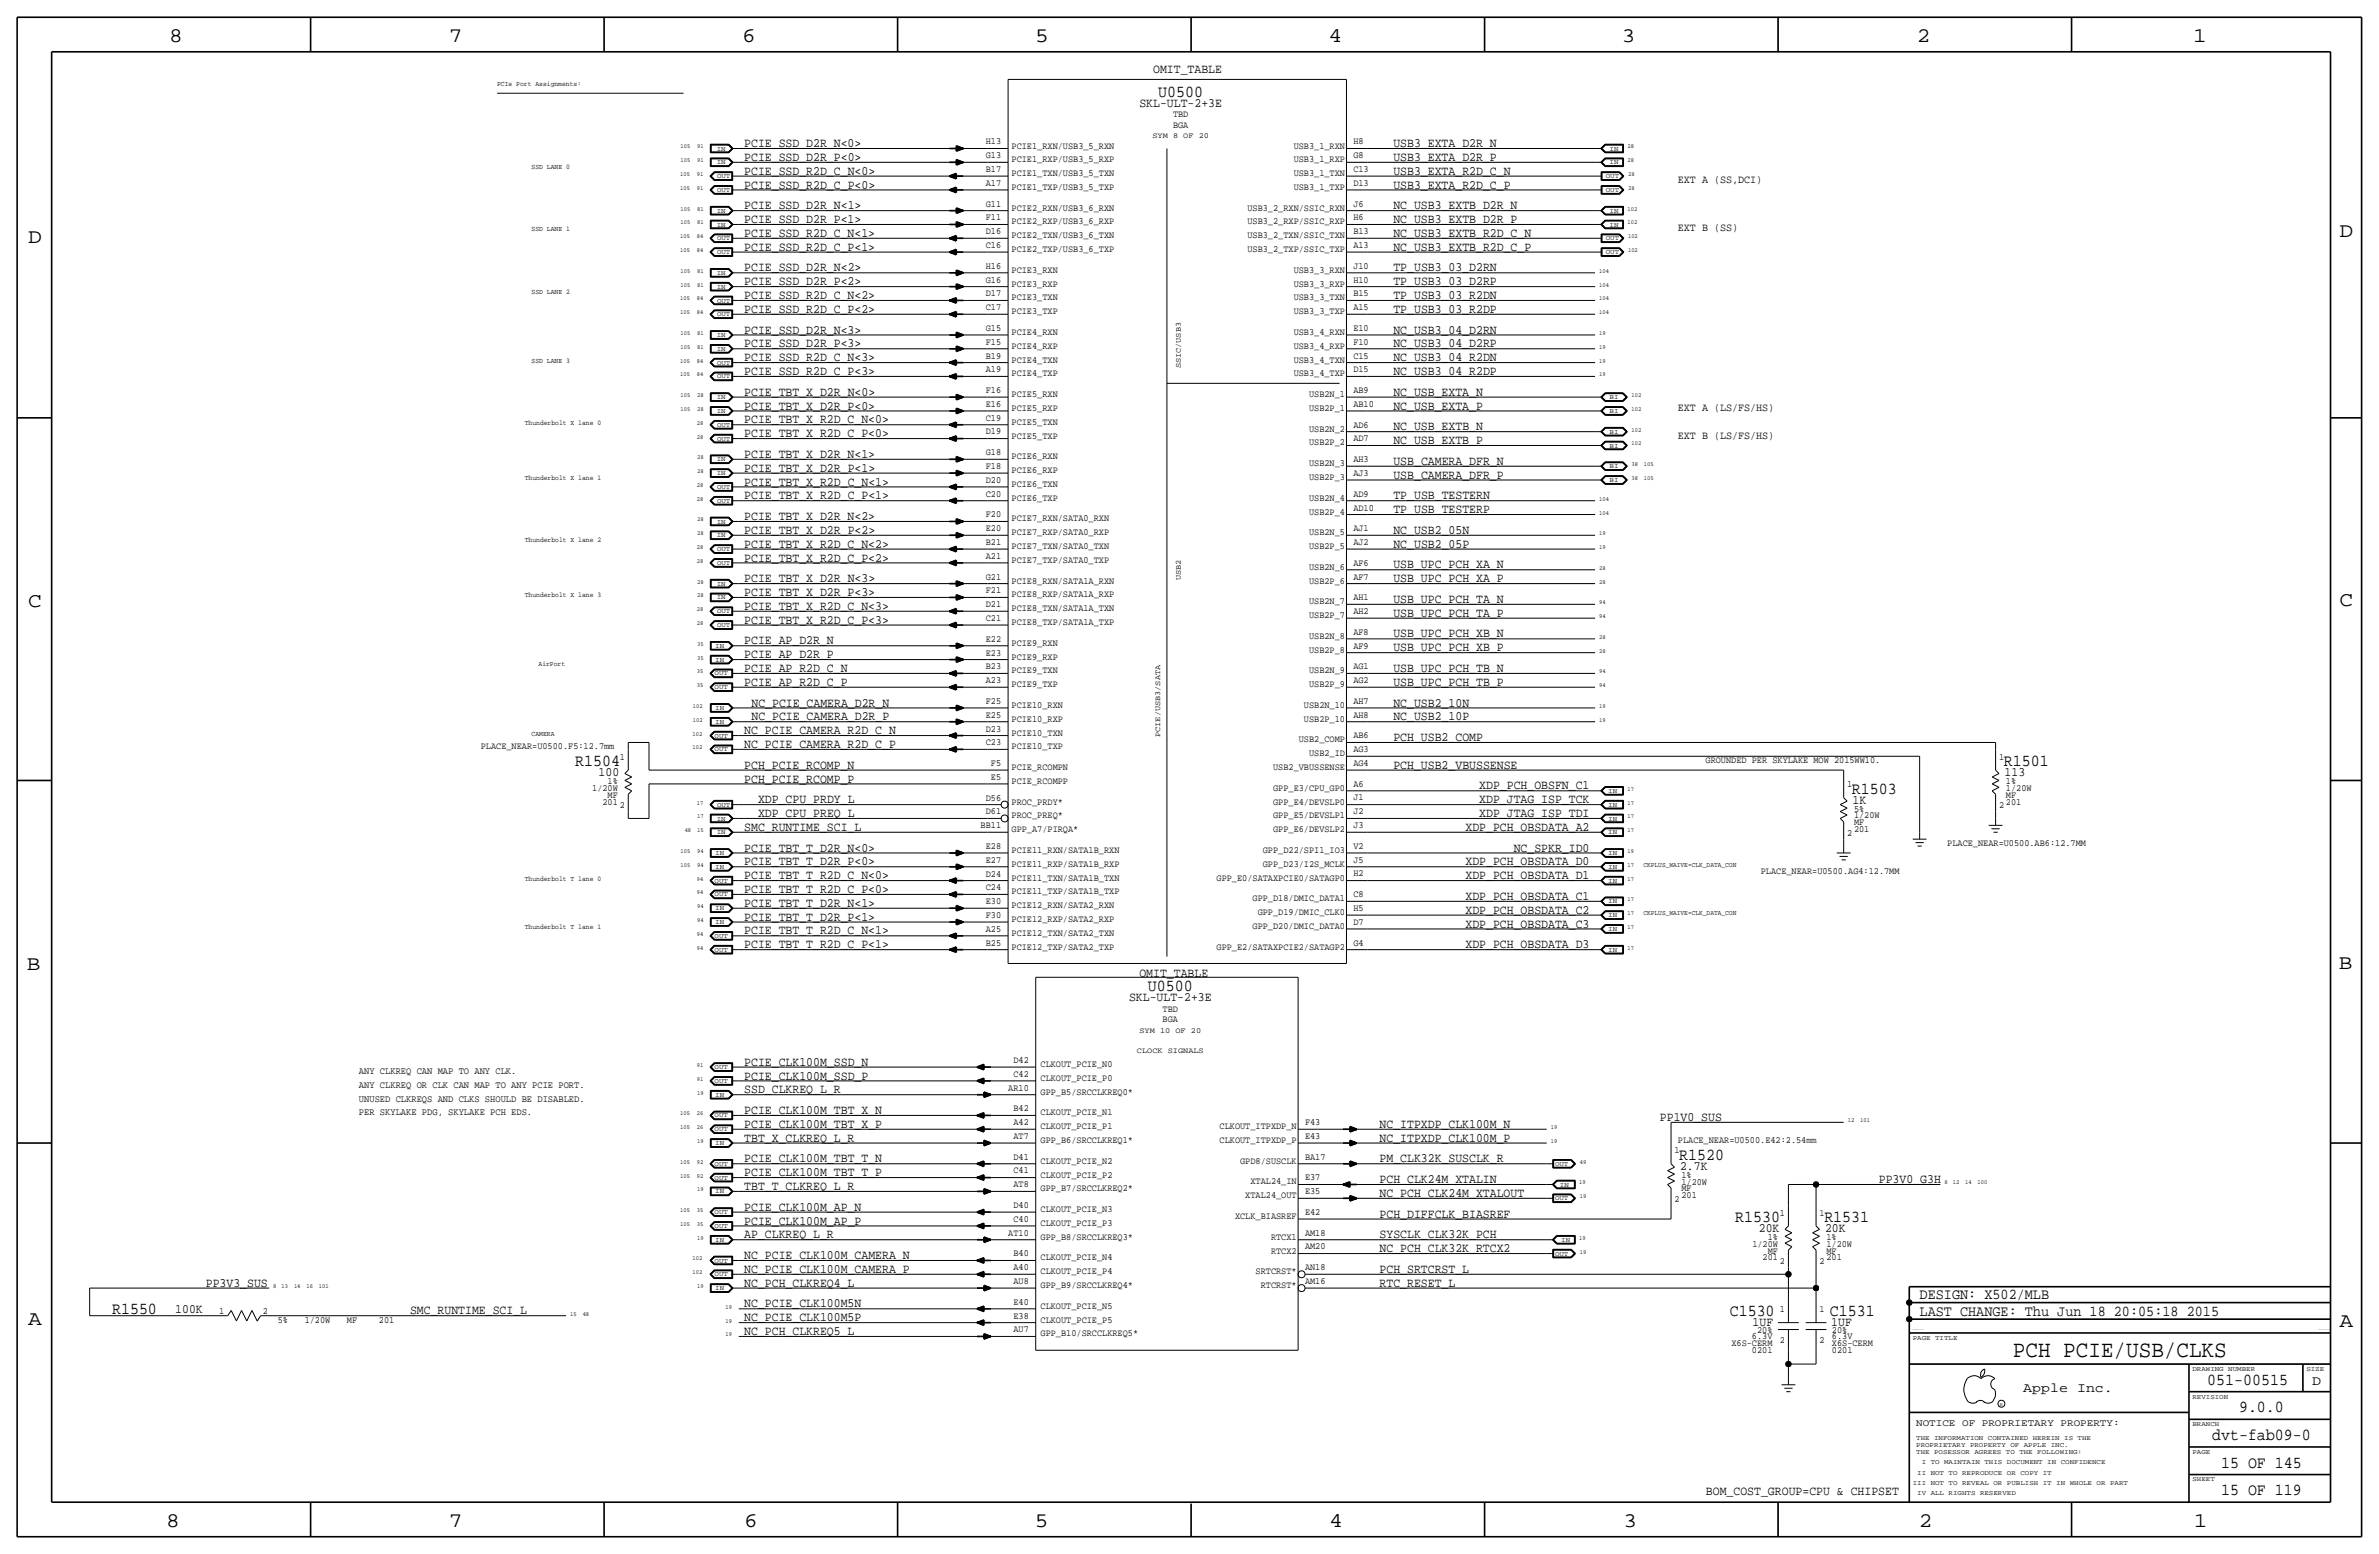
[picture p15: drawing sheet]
<svg xmlns="http://www.w3.org/2000/svg" width="875mm" height="572mm" viewBox="0 0 875 572" stroke-linecap="round" stroke-linejoin="round" font-family="sans-serif">
<defs><g id="words">
<text font-size="8.6" x="740.4" y="499.1">PCH PCIE/USB/CLKS</text>
<g font-size="7.6">
<text x="62.2" y="15.5">8</text>
<text x="165" y="15.5">7</text>
<text x="273" y="15.5">6</text>
<text x="380.7" y="15.5">5</text>
<text x="488.6" y="15.5">4</text>
<text x="596.6" y="15.5">3</text>
<text x="705.1" y="15.5">2</text>
<text x="806.7" y="15.5">1</text>
<text x="10.4" y="89.4">D</text>
<text x="860.5" y="87.1">D</text>
<text x="10.4" y="223.3">C</text>
<text x="860.5" y="222.8">C</text>
<text x="9.8" y="356.6">B</text>
<text x="860.2" y="356.4">B</text>
<text x="10.4" y="487.4">A</text>
<text x="860.5" y="488.2">A</text>
<text x="61.2" y="561.6">8</text>
<text x="165" y="561.6">7</text>
<text x="273.8" y="561.6">6</text>
<text x="380.7" y="561.6">5</text>
<text x="488.9" y="561.6">4</text>
<text x="597.1" y="561.6">3</text>
<text x="705.8" y="561.6">2</text>
<text x="806.9" y="561.6">1</text>
</g>
<g font-size="6.2">
<text x="426" y="35.6">U0500</text>
<text x="211.5" y="281.7">R1504</text>
<text x="737.1" y="281.7">R1501</text>
<text x="681.2" y="291.8">R1503</text>
<text x="422.2" y="364.5">U0500</text>
<text x="617.7" y="426.5">R1520</text>
<text x="638.3" y="449.3">R1530</text>
<text x="671" y="449.3">R1531</text>
<text x="41.2" y="483.4">R1550</text>
<text x="636.2" y="483.9">C1530</text>
<text x="673" y="483.9">C1531</text>
<text x="811.9" y="509.3">051-00515</text>
<text x="823.6" y="519.4">9.0.0</text>
<text x="813.7" y="529.6">dvt-fab09-0</text>
<text x="817" y="539.8">15 OF 145</text>
<text x="817" y="549.9">15 OF 119</text>
</g>
<g font-size="5.6">
<text x="706.1" y="477.8">DESIGN: X502/MLB</text>
<text x="706.1" y="483.9">LAST CHANGE: Thu Jun 18 20:05:18 2015</text>
</g>
<g font-size="5">
<text x="850.5" y="509.3">D</text>
<text x="744.2" y="511.8">Apple Inc.</text>
</g>
<g font-size="4.7">
<text x="424.2" y="26.7">OMIT_TABLE</text>
<text x="419.1" y="39.4">SKL-ULT-2+3E</text>
<text x="273.8" y="54.1">PCIE_SSD_D2R_N&lt;0&gt;</text>
<text x="273.8" y="59.2">PCIE_SSD_D2R_P&lt;0&gt;</text>
<text x="512.5" y="54.1">USB3_EXTA_D2R_N</text>
<text x="512.5" y="59.2">USB3_EXTA_D2R_P</text>
<text x="273.8" y="64.3">PCIE_SSD_R2D_C_N&lt;0&gt;</text>
<text x="512.5" y="64.3">USB3_EXTA_R2D_C_N</text>
<text x="273.8" y="69.3">PCIE_SSD_R2D_C_P&lt;0&gt;</text>
<text x="512.5" y="69.3">USB3_EXTA_R2D_C_P</text>
<text x="273.8" y="77">PCIE_SSD_D2R_N&lt;1&gt;</text>
<text x="512.5" y="77">NC_USB3_EXTB_D2R_N</text>
<text x="273.8" y="82.1">PCIE_SSD_D2R_P&lt;1&gt;</text>
<text x="512.5" y="82">NC_USB3_EXTB_D2R_P</text>
<text x="273.8" y="87.1">PCIE_SSD_R2D_C_N&lt;1&gt;</text>
<text x="512.5" y="87.1">NC_USB3_EXTB_R2D_C_N</text>
<text x="273.8" y="92.2">PCIE_SSD_R2D_C_P&lt;1&gt;</text>
<text x="512.5" y="92.2">NC_USB3_EXTB_R2D_C_P</text>
<text x="273.8" y="99.8">PCIE_SSD_D2R_N&lt;2&gt;</text>
<text x="512.5" y="99.8">TP_USB3_03_D2RN</text>
<text x="273.8" y="104.9">PCIE_SSD_D2R_P&lt;2&gt;</text>
<text x="512.5" y="104.9">TP_USB3_03_D2RP</text>
<text x="273.8" y="110">PCIE_SSD_R2D_C_N&lt;2&gt;</text>
<text x="512.5" y="110">TP_USB3_03_R2DN</text>
<text x="273.8" y="115.1">PCIE_SSD_R2D_C_P&lt;2&gt;</text>
<text x="512.5" y="115.1">TP_USB3_03_R2DP</text>
<text x="273.8" y="122.7">PCIE_SSD_D2R_N&lt;3&gt;</text>
<text x="512.5" y="122.7">NC_USB3_04_D2RN</text>
<text x="273.8" y="127.8">PCIE_SSD_D2R_P&lt;3&gt;</text>
<text x="512.5" y="127.8">NC_USB3_04_D2RP</text>
<text x="273.8" y="137.9">PCIE_SSD_R2D_C_P&lt;3&gt;</text>
<text x="273.8" y="132.9">PCIE_SSD_R2D_C_N&lt;3&gt;</text>
<text x="512.5" y="137.9">NC_USB3_04_R2DP</text>
<text x="512.5" y="132.8">NC_USB3_04_R2DN</text>
<text x="273.8" y="145.5">PCIE_TBT_X_D2R_N&lt;0&gt;</text>
<text x="512.5" y="145.5">NC_USB_EXTA_N</text>
<text x="273.8" y="155.7">PCIE_TBT_X_R2D_C_N&lt;0&gt;</text>
<text x="273.8" y="150.6">PCIE_TBT_X_D2R_P&lt;0&gt;</text>
<text x="512.5" y="150.6">NC_USB_EXTA_P</text>
<text x="273.8" y="160.8">PCIE_TBT_X_R2D_C_P&lt;0&gt;</text>
<text x="512.5" y="158.2">NC_USB_EXTB_N</text>
<text x="512.5" y="163.3">NC_USB_EXTB_P</text>
<text x="273.8" y="168.4">PCIE_TBT_X_D2R_N&lt;1&gt;</text>
<text x="273.8" y="173.5">PCIE_TBT_X_D2R_P&lt;1&gt;</text>
<text x="512.5" y="170.9">USB_CAMERA_DFR_N</text>
<text x="273.8" y="178.6">PCIE_TBT_X_R2D_C_N&lt;1&gt;</text>
<text x="512.5" y="176">USB_CAMERA_DFR_P</text>
<text x="273.8" y="183.6">PCIE_TBT_X_R2D_C_P&lt;1&gt;</text>
<text x="512.5" y="183.6">TP_USB_TESTERN</text>
<text x="273.8" y="191.3">PCIE_TBT_X_D2R_N&lt;2&gt;</text>
<text x="512.5" y="188.7">TP_USB_TESTERP</text>
<text x="273.8" y="196.3">PCIE_TBT_X_D2R_P&lt;2&gt;</text>
<text x="512.5" y="196.3">NC_USB2_05N</text>
<text x="273.8" y="201.4">PCIE_TBT_X_R2D_C_N&lt;2&gt;</text>
<text x="512.5" y="201.4">NC_USB2_05P</text>
<text x="273.8" y="206.5">PCIE_TBT_X_R2D_C_P&lt;2&gt;</text>
<text x="512.5" y="209">USB_UPC_PCH_XA_N</text>
<text x="273.8" y="214.1">PCIE_TBT_X_D2R_N&lt;3&gt;</text>
<text x="512.5" y="214.1">USB_UPC_PCH_XA_P</text>
<text x="273.8" y="219.2">PCIE_TBT_X_D2R_P&lt;3&gt;</text>
<text x="512.5" y="221.7">USB_UPC_PCH_TA_N</text>
<text x="273.8" y="224.3">PCIE_TBT_X_R2D_C_N&lt;3&gt;</text>
<text x="512.5" y="226.8">USB_UPC_PCH_TA_P</text>
<text x="273.8" y="229.4">PCIE_TBT_X_R2D_C_P&lt;3&gt;</text>
<text x="273.8" y="237">PCIE_AP_D2R_N</text>
<text x="512.5" y="239.5">USB_UPC_PCH_XB_P</text>
<text x="512.5" y="234.4">USB_UPC_PCH_XB_N</text>
<text x="273.8" y="242.1">PCIE_AP_D2R_P</text>
<text x="273.8" y="247.1">PCIE_AP_R2D_C_N</text>
<text x="512.5" y="247.1">USB_UPC_PCH_TB_N</text>
<text x="273.8" y="252.2">PCIE_AP_R2D_C_P</text>
<text x="512.5" y="252.2">USB_UPC_PCH_TB_P</text>
<text x="276.4" y="259.8">NC_PCIE_CAMERA_D2R_N</text>
<text x="512.5" y="259.8">NC_USB2_10N</text>
<text x="276.4" y="264.9">NC_PCIE_CAMERA_D2R_P</text>
<text x="512.5" y="264.9">NC_USB2_10P</text>
<text x="273.8" y="275.1">NC_PCIE_CAMERA_R2D_C_P</text>
<text x="273.8" y="270">NC_PCIE_CAMERA_R2D_C_N</text>
<text x="512.5" y="272.5">PCH_USB2_COMP</text>
<text x="220.2" y="285.5">100</text>
<text x="273.8" y="282.7">PCH_PCIE_RCOMP_N</text>
<text x="273.8" y="287.8">PCH_PCIE_RCOMP_P</text>
<text x="512.5" y="282.7">PCH_USB2_VBUSSENSE</text>
<text x="737.3" y="285.5">113</text>
<text x="544.1" y="290.3">XDP_PCH_OBSFN_C1</text>
<text x="278.8" y="295.4">XDP_CPU_PRDY_L</text>
<text x="544.1" y="295.4">XDP_JTAG_ISP_TCK</text>
<text x="681.4" y="295.7">1K</text>
<text x="273.8" y="305.6">SMC_RUNTIME_SCI_L</text>
<text x="278.8" y="300.5">XDP_CPU_PREQ_L</text>
<text x="539" y="305.6">XDP_PCH_OBSDATA_A2</text>
<text x="544.1" y="300.5">XDP_JTAG_ISP_TDI</text>
<text x="273.8" y="313.2">PCIE_TBT_T_D2R_N&lt;0&gt;</text>
<text x="556.8" y="313.2">NC_SPKR_ID0</text>
<text x="273.8" y="323.3">PCIE_TBT_T_R2D_C_N&lt;0&gt;</text>
<text x="273.8" y="318.3">PCIE_TBT_T_D2R_P&lt;0&gt;</text>
<text x="539" y="318.3">XDP_PCH_OBSDATA_D0</text>
<text x="539" y="323.3">XDP_PCH_OBSDATA_D1</text>
<text x="273.8" y="328.4">PCIE_TBT_T_R2D_C_P&lt;0&gt;</text>
<text x="273.8" y="333.5">PCIE_TBT_T_D2R_N&lt;1&gt;</text>
<text x="539" y="331">XDP_PCH_OBSDATA_C1</text>
<text x="273.8" y="338.6">PCIE_TBT_T_D2R_P&lt;1&gt;</text>
<text x="539" y="336">XDP_PCH_OBSDATA_C2</text>
<text x="539" y="341.1">XDP_PCH_OBSDATA_C3</text>
<text x="273.8" y="343.7">PCIE_TBT_T_R2D_C_N&lt;1&gt;</text>
<text x="273.8" y="348.8">PCIE_TBT_T_R2D_C_P&lt;1&gt;</text>
<text x="539" y="348.7">XDP_PCH_OBSDATA_D3</text>
<text x="419.1" y="359.4">OMIT_TABLE</text>
<text x="415.3" y="368.3">SKL-ULT-2+3E</text>
<text x="273.8" y="391.9">PCIE_CLK100M_SSD_N</text>
<text x="273.8" y="397">PCIE_CLK100M_SSD_P</text>
<text x="273.8" y="402.1">SSD_CLKREQ_L_R</text>
<text x="273.8" y="409.7">PCIE_CLK100M_TBT_X_N</text>
<text x="610.6" y="412.2">PP1V0_SUS</text>
<text x="273.8" y="419.9">TBT_X_CLKREQ_L_R</text>
<text x="273.8" y="414.8">PCIE_CLK100M_TBT_X_P</text>
<text x="507.4" y="414.8">NC_ITPXDP_CLK100M_N</text>
<text x="507.4" y="419.9">NC_ITPXDP_CLK100M_P</text>
<text x="273.8" y="427.5">PCIE_CLK100M_TBT_T_N</text>
<text x="507.4" y="427.5">PM_CLK32K_SUSCLK_R</text>
<text x="617.9" y="430.3">2.7K</text>
<text x="273.8" y="437.6">TBT_T_CLKREQ_L_R</text>
<text x="273.8" y="432.6">PCIE_CLK100M_TBT_T_P</text>
<text x="507.4" y="435.1">PCH_CLK24M_XTALIN</text>
<text x="691.1" y="435.1">PP3V0_G3H</text>
<text x="507.4" y="440.2">NC_PCH_CLK24M_XTALOUT</text>
<text x="273.8" y="445.3">PCIE_CLK100M_AP_N</text>
<text x="507.4" y="447.8">PCH_DIFFCLK_BIASREF</text>
<text x="273.8" y="455.4">AP_CLKREQ_L_R</text>
<text x="273.8" y="450.3">PCIE_CLK100M_AP_P</text>
<text x="507.4" y="455.4">SYSCLK_CLK32K_PCH</text>
<text x="646.9" y="453.1">20K</text>
<text x="671.3" y="453.1">20K</text>
<text x="507.4" y="460.5">NC_PCH_CLK32K_RTCX2</text>
<text x="273.8" y="463">NC_PCIE_CLK100M_CAMERA_N</text>
<text x="75.7" y="473.2">PP3V3_SUS</text>
<text x="273.8" y="473.2">NC_PCH_CLKREQ4_L</text>
<text x="273.8" y="468.1">NC_PCIE_CLK100M_CAMERA_P</text>
<text x="507.4" y="468.1">PCH_SRTCRST_L</text>
<text x="507.4" y="473.2">RTC_RESET_L</text>
<text x="64.5" y="482.9">100K</text>
<text x="150.8" y="483.4">SMC_RUNTIME_SCI_L</text>
<text x="273.8" y="485.9">NC_PCIE_CLK100M5P</text>
<text x="273.8" y="480.8">NC_PCIE_CLK100M5N</text>
<text x="273.8" y="491">NC_PCH_CLKREQ5_L</text>
<text x="644.6" y="487.7">1UF</text>
<text x="673.6" y="487.7">1UF</text>
<text x="627.5" y="549.9">BOM_COST_GROUP=CPU &amp; CHIPSET</text>
</g>
<g font-size="4.1">
<text x="617.2" y="67.3">EXT A (SS,DCI)</text>
<text x="617.2" y="85.1">EXT B (SS)</text>
<text x="617.2" y="151.1">EXT A (LS/FS/HS)</text>
<text x="617.2" y="161.3">EXT B (LS/FS/HS)</text>
</g>
<text font-size="3.7" x="704.8" y="524.5">NOTICE OF PROPRIETARY PROPERTY:</text>
<g font-size="3.6">
<text x="132" y="395">ANY CLKREQ CAN MAP TO ANY CLK.</text>
<text x="132" y="400">ANY CLKREQ OR CLK CAN MAP TO ANY PCIE PORT.</text>
<text x="132" y="405.1">UNUSED CLKREQS AND CLKS SHOULD BE DISABLED.</text>
<text x="132" y="410.2">PER SKYLAKE PDG, SKYLAKE PCH EDS.</text>
</g>
<g font-size="3.5">
<text x="431.5" y="47">BGA</text>
<text x="431.5" y="43.2">TBD</text>
<text x="362.6" y="53.1">H13</text>
<text x="497.8" y="53.1">H8</text>
<text x="362.6" y="58.2">G13</text>
<text x="372.1" y="59.7">PCIE1_RXP/USB3_5_RXP</text>
<text x="372.1" y="54.6">PCIE1_RXN/USB3_5_RXN</text>
<text x="475.8" y="59.7">USB3_1_RXP</text>
<text x="475.8" y="54.6">USB3_1_RXN</text>
<text x="497.8" y="58.2">G8</text>
<text x="362.6" y="63.3">B17</text>
<text x="372.1" y="64.8">PCIE1_TXN/USB3_5_TXN</text>
<text x="475.8" y="64.8">USB3_1_TXN</text>
<text x="497.8" y="63.3">C13</text>
<text x="362.6" y="68.3">A17</text>
<text x="372.1" y="69.9">PCIE1_TXP/USB3_5_TXP</text>
<text x="475.8" y="69.9">USB3_1_TXP</text>
<text x="497.8" y="68.4">D13</text>
<text x="362.6" y="76">G11</text>
<text x="372.1" y="77.5">PCIE2_RXN/USB3_6_RXN</text>
<text x="458.8" y="77.5">USB3_2_RXN/SSIC_RXN</text>
<text x="497.8" y="76">J6</text>
<text x="362.6" y="81">F11</text>
<text x="372.1" y="82.6">PCIE2_RXP/USB3_6_RXP</text>
<text x="458.8" y="82.6">USB3_2_RXP/SSIC_RXP</text>
<text x="497.8" y="81.1">H6</text>
<text x="362.6" y="86.1">D16</text>
<text x="372.1" y="87.6">PCIE2_TXN/USB3_6_TXN</text>
<text x="458.8" y="87.6">USB3_2_TXN/SSIC_TXN</text>
<text x="497.8" y="86.2">B13</text>
<text x="362.6" y="91.2">C16</text>
<text x="372.1" y="92.7">PCIE2_TXP/USB3_6_TXP</text>
<text x="458.8" y="92.7">USB3_2_TXP/SSIC_TXP</text>
<text x="497.8" y="91.2">A13</text>
<text x="362.6" y="98.8">H16</text>
<text x="372.1" y="100.3">PCIE3_RXN</text>
<text x="475.8" y="100.3">USB3_3_RXN</text>
<text x="497.8" y="98.9">J10</text>
<text x="362.6" y="103.9">G16</text>
<text x="372.1" y="105.4">PCIE3_RXP</text>
<text x="475.8" y="105.4">USB3_3_RXP</text>
<text x="497.8" y="103.9">H10</text>
<text x="362.6" y="109">D17</text>
<text x="372.1" y="110.5">PCIE3_TXN</text>
<text x="475.8" y="110.5">USB3_3_TXN</text>
<text x="497.8" y="109">B15</text>
<text x="362.6" y="114.1">C17</text>
<text x="372.1" y="115.6">PCIE3_TXP</text>
<text x="475.8" y="115.6">USB3_3_TXP</text>
<text x="497.8" y="114.1">A15</text>
<text x="362.6" y="121.7">G15</text>
<text x="372.1" y="123.2">PCIE4_RXN</text>
<text x="475.8" y="123.2">USB3_4_RXN</text>
<text x="497.8" y="121.7">E10</text>
<text x="362.6" y="126.8">F15</text>
<text x="362.6" y="131.8">B19</text>
<text x="372.1" y="128.3">PCIE4_RXP</text>
<text x="475.8" y="128.3">USB3_4_RXP</text>
<text x="497.8" y="126.8">F10</text>
<text x="497.8" y="131.9">C15</text>
<text x="362.6" y="136.9">A19</text>
<text x="372.1" y="133.4">PCIE4_TXN</text>
<text x="475.8" y="133.4">USB3_4_TXN</text>
<text x="497.8" y="137">D15</text>
<text x="372.1" y="138.4">PCIE4_TXP</text>
<text x="475.8" y="138.4">USB3_4_TXP</text>
<text x="362.6" y="144.5">F16</text>
<text x="362.6" y="149.6">E16</text>
<text x="372.1" y="146.1">PCIE5_RXN</text>
<text x="481.5" y="146.1">USB2N_1</text>
<text x="497.8" y="144.6">AB9</text>
<text x="497.8" y="149.6">AB10</text>
<text x="362.6" y="154.7">C19</text>
<text x="372.1" y="151.1">PCIE5_RXP</text>
<text x="481.5" y="151.1">USB2P_1</text>
<text x="362.6" y="159.8">D19</text>
<text x="372.1" y="161.3">PCIE5_TXP</text>
<text x="372.1" y="156.2">PCIE5_TXN</text>
<text x="481.5" y="158.8">USB2N_2</text>
<text x="497.8" y="157.3">AD6</text>
<text x="362.6" y="167.4">G18</text>
<text x="481.5" y="163.8">USB2P_2</text>
<text x="497.8" y="162.3">AD7</text>
<text x="362.6" y="172.5">F18</text>
<text x="372.1" y="174">PCIE6_RXP</text>
<text x="372.1" y="168.9">PCIE6_RXN</text>
<text x="481.5" y="171.5">USB2N_3</text>
<text x="497.8" y="170">AH3</text>
<text x="362.6" y="177.6">D20</text>
<text x="372.1" y="179.1">PCIE6_TXN</text>
<text x="481.5" y="176.5">USB2P_3</text>
<text x="497.8" y="175">AJ3</text>
<text x="362.6" y="182.6">C20</text>
<text x="372.1" y="184.2">PCIE6_TXP</text>
<text x="481.5" y="184.2">USB2N_4</text>
<text x="497.8" y="182.7">AD9</text>
<text x="362.6" y="190.3">F20</text>
<text x="372.1" y="191.8">PCIE7_RXN/SATA0_RXN</text>
<text x="481.5" y="189.2">USB2P_4</text>
<text x="497.8" y="187.7">AD10</text>
<text x="362.6" y="195.3">E20</text>
<text x="372.1" y="196.9">PCIE7_RXP/SATA0_RXP</text>
<text x="481.5" y="196.9">USB2N_5</text>
<text x="497.8" y="195.4">AJ1</text>
<text x="362.6" y="200.4">B21</text>
<text x="372.1" y="201.9">PCIE7_TXN/SATA0_TXN</text>
<text x="481.5" y="201.9">USB2P_5</text>
<text x="497.8" y="200.4">AJ2</text>
<text x="362.6" y="205.5">A21</text>
<text x="372.1" y="207">PCIE7_TXP/SATA0_TXP</text>
<text x="481.5" y="209.6">USB2N_6</text>
<text x="497.8" y="208.1">AF6</text>
<text x="362.6" y="213.1">G21</text>
<text x="372.1" y="214.6">PCIE8_RXN/SATA1A_RXN</text>
<text x="481.5" y="214.6">USB2P_6</text>
<text x="497.8" y="213.1">AF7</text>
<text x="362.6" y="218.2">F21</text>
<text x="372.1" y="219.7">PCIE8_RXP/SATA1A_RXP</text>
<text x="497.8" y="220.8">AH1</text>
<text x="362.6" y="223.3">D21</text>
<text x="372.1" y="224.8">PCIE8_TXN/SATA1A_TXN</text>
<text x="481.5" y="227.3">USB2P_7</text>
<text x="481.5" y="222.3">USB2N_7</text>
<text x="497.8" y="225.8">AH2</text>
<text x="362.6" y="228.4">C21</text>
<text x="372.1" y="229.9">PCIE8_TXP/SATA1A_TXP</text>
<text x="497.8" y="233.5">AF8</text>
<text x="362.6" y="236">E22</text>
<text x="372.1" y="237.5">PCIE9_RXN</text>
<text x="481.5" y="235">USB2N_8</text>
<text x="497.8" y="238.5">AF9</text>
<text x="362.6" y="241.1">E23</text>
<text x="372.1" y="242.6">PCIE9_RXP</text>
<text x="481.5" y="240">USB2P_8</text>
<text x="362.6" y="246.2">B23</text>
<text x="362.6" y="251.2">A23</text>
<text x="372.1" y="247.7">PCIE9_TXN</text>
<text x="481.5" y="247.7">USB2N_9</text>
<text x="497.8" y="246.2">AG1</text>
<text x="497.8" y="251.2">AG2</text>
<text x="372.1" y="252.7">PCIE9_TXP</text>
<text x="481.5" y="252.7">USB2P_9</text>
<text x="362.6" y="258.9">F25</text>
<text x="362.6" y="263.9">E25</text>
<text x="372.1" y="260.4">PCIE10_RXN</text>
<text x="479.6" y="260.4">USB2N_10</text>
<text x="497.8" y="258.9">AH7</text>
<text x="497.8" y="263.9">AH8</text>
<text x="362.6" y="269">D23</text>
<text x="372.1" y="265.4">PCIE10_RXP</text>
<text x="479.6" y="265.4">USB2P_10</text>
<text x="176.8" y="275.6">PLACE_NEAR=U0500.F5:12.7mm</text>
<text x="362.6" y="274.1">C23</text>
<text x="372.1" y="270.5">PCIE10_TXN</text>
<text x="372.1" y="275.6">PCIE10_TXP</text>
<text x="477.7" y="273.1">USB2_COMP</text>
<text x="497.8" y="271.5">AB6</text>
<text x="227.9" y="279.4">1</text>
<text x="364.5" y="281.7">F5</text>
<text x="481.5" y="278.1">USB2_ID</text>
<text x="497.8" y="276.6">AG3</text>
<text x="497.8" y="281.7">AG4</text>
<text x="627.3" y="280.7">GROUNDED PER SKYLAKE MOW 2015WW10.</text>
<text x="735.3" y="279.4">1</text>
<text x="364.5" y="286.8">E5</text>
<text x="372.1" y="283.2">PCIE_RCOMPN</text>
<text x="468.3" y="283.2">USB2_VBUSSENSE</text>
<text x="217.8" y="290.8">1/20W</text>
<text x="223.5" y="293.4">MF</text>
<text x="223.5" y="288.3">1%</text>
<text x="372.1" y="288.3">PCIE_RCOMPP</text>
<text x="468.3" y="290.8">GPP_E3/CPU_GP0</text>
<text x="497.8" y="289.3">A6</text>
<text x="679.4" y="289.6">1</text>
<text x="737.8" y="290.8">1/20W</text>
<text x="737.8" y="288.3">1%</text>
<text x="737.8" y="293.4">MF</text>
<text x="221.6" y="295.9">201</text>
<text x="227.9" y="297.2">2</text>
<text x="362.6" y="294.4">D56</text>
<text x="362.6" y="299.5">D61</text>
<text x="372.1" y="295.9">PROC_PRDY*</text>
<text x="468.3" y="295.9">GPP_E4/DEVSLP0</text>
<text x="497.8" y="294.4">J1</text>
<text x="497.8" y="299.5">J2</text>
<text x="681.9" y="298.4">5%</text>
<text x="735.3" y="297.2">2</text>
<text x="737.8" y="295.9">201</text>
<text x="360.7" y="304.5">BB11</text>
<text x="372.1" y="301">PROC_PREQ*</text>
<text x="468.3" y="301">GPP_E5/DEVSLP1</text>
<text x="497.8" y="304.6">J3</text>
<text x="681.9" y="303.5">MF</text>
<text x="681.9" y="301">1/20W</text>
<text x="372.1" y="306.1">GPP_A7/PIRQA*</text>
<text x="468.3" y="306.1">GPP_E6/DEVSLP2</text>
<text x="679.4" y="307.3">2</text>
<text x="681.9" y="306.1">201</text>
<text x="716.2" y="311.1">PLACE_NEAR=U0500.AB6:12.7MM</text>
<text x="362.6" y="312.2">E28</text>
<text x="362.6" y="317.3">E27</text>
<text x="372.1" y="313.7">PCIE11_RXN/SATA1B_RXN</text>
<text x="464.5" y="313.7">GPP_D22/SPI1_IO3</text>
<text x="497.8" y="312.2">V2</text>
<text x="497.8" y="317.2">J5</text>
<text x="362.6" y="322.4">D24</text>
<text x="372.1" y="318.8">PCIE11_RXP/SATA1B_RXP</text>
<text x="372.1" y="323.9">PCIE11_TXN/SATA1B_TXN</text>
<text x="447.5" y="323.9">GPP_E0/SATAXPCIE0/SATAGP0</text>
<text x="464.5" y="318.8">GPP_D23/I2S_MCLK</text>
<text x="497.8" y="322.3">H2</text>
<text x="647.6" y="321.3">PLACE_NEAR=U0500.AG4:12.7MM</text>
<text x="362.6" y="327.4">C24</text>
<text x="372.1" y="328.9">PCIE11_TXP/SATA1B_TXP</text>
<text x="497.8" y="329.9">C8</text>
<text x="362.6" y="332.5">E30</text>
<text x="372.1" y="334">PCIE12_RXN/SATA2_RXN</text>
<text x="460.7" y="331.5">GPP_D18/DMIC_DATA1</text>
<text x="497.8" y="335">H5</text>
<text x="362.6" y="337.6">F30</text>
<text x="372.1" y="339.1">PCIE12_RXP/SATA2_RXP</text>
<text x="460.7" y="341.6">GPP_D20/DMIC_DATA0</text>
<text x="462.6" y="336.6">GPP_D19/DMIC_CLK0</text>
<text x="497.8" y="340.1">D7</text>
<text x="362.6" y="342.7">A25</text>
<text x="362.6" y="347.8">B25</text>
<text x="372.1" y="344.2">PCIE12_TXN/SATA2_TXN</text>
<text x="497.8" y="347.7">G4</text>
<text x="372.1" y="349.3">PCIE12_TXP/SATA2_TXP</text>
<text x="447.5" y="349.3">GPP_E2/SATAXPCIE2/SATAGP2</text>
<text x="427.6" y="375.9">BGA</text>
<text x="427.6" y="372.1">TBD</text>
<text x="372.7" y="390.9">D42</text>
<text x="372.7" y="396">C42</text>
<text x="382.7" y="392.4">CLKOUT_PCIE_N0</text>
<text x="370.8" y="401.1">AR10</text>
<text x="382.7" y="397.5">CLKOUT_PCIE_P0</text>
<text x="382.7" y="402.6">GPP_B5/SRCCLKREQ0*</text>
<text x="372.7" y="408.7">B42</text>
<text x="372.7" y="413.8">A42</text>
<text x="382.7" y="410.2">CLKOUT_PCIE_N1</text>
<text x="480" y="413.8">F43</text>
<text x="372.7" y="418.9">AT7</text>
<text x="382.7" y="415.3">CLKOUT_PCIE_P1</text>
<text x="448.6" y="415.3">CLKOUT_ITPXDP_N</text>
<text x="480" y="418.8">E43</text>
<text x="382.7" y="420.4">GPP_B6/SRCCLKREQ1*</text>
<text x="448.6" y="420.4">CLKOUT_ITPXDP_P</text>
<text x="615.9" y="424.2">1</text>
<text x="617.2" y="420.4">PLACE_NEAR=U0500.E42:2.54mm</text>
<text x="372.7" y="426.5">D41</text>
<text x="372.7" y="431.6">C41</text>
<text x="382.7" y="428">CLKOUT_PCIE_N2</text>
<text x="456.2" y="428">GPD8/SUSCLK</text>
<text x="480" y="426.5">BA17</text>
<text x="372.7" y="436.6">AT8</text>
<text x="382.7" y="433.1">CLKOUT_PCIE_P2</text>
<text x="459.9" y="435.6">XTAL24_IN</text>
<text x="480" y="434.1">E37</text>
<text x="618.4" y="433.1">1%</text>
<text x="618.4" y="435.6">1/20W</text>
<text x="382.7" y="438.2">GPP_B7/SRCCLKREQ2*</text>
<text x="458.1" y="440.7">XTAL24_OUT</text>
<text x="480" y="439.2">E35</text>
<text x="615.9" y="442">2</text>
<text x="618.4" y="440.7">201</text>
<text x="618.4" y="438.2">MF</text>
<text x="372.7" y="444.3">D40</text>
<text x="372.7" y="449.3">C40</text>
<text x="382.7" y="445.8">CLKOUT_PCIE_N3</text>
<text x="454.3" y="448.3">XCLK_BIASREF</text>
<text x="480" y="446.8">E42</text>
<text x="654.6" y="447">1</text>
<text x="669.2" y="447">1</text>
<text x="370.8" y="454.4">AT10</text>
<text x="382.7" y="455.9">GPP_B8/SRCCLKREQ3*</text>
<text x="382.7" y="450.9">CLKOUT_PCIE_P3</text>
<text x="467.5" y="455.9">RTCX1</text>
<text x="480" y="454.4">AM18</text>
<text x="650.2" y="455.9">1%</text>
<text x="671.8" y="455.9">1%</text>
<text x="467.5" y="461">RTCX2</text>
<text x="480" y="459.5">AM20</text>
<text x="644.5" y="458.5">1/20W</text>
<text x="650.2" y="461">MF</text>
<text x="671.8" y="461">MF</text>
<text x="671.8" y="458.5">1/20W</text>
<text x="372.7" y="462">B40</text>
<text x="372.7" y="467.1">A40</text>
<text x="382.7" y="463.6">CLKOUT_PCIE_N4</text>
<text x="480" y="467.1">AN18</text>
<text x="648.3" y="463.6">201</text>
<text x="654.6" y="464.8">2</text>
<text x="669.2" y="464.8">2</text>
<text x="671.8" y="463.6">201</text>
<text x="372.7" y="472.2">AU8</text>
<text x="382.7" y="468.6">CLKOUT_PCIE_P4</text>
<text x="382.7" y="473.7">GPP_B9/SRCCLKREQ4*</text>
<text x="461.8" y="468.6">SRTCRST*</text>
<text x="463.7" y="473.7">RTCRST*</text>
<text x="480" y="472.2">AM16</text>
<text x="372.7" y="479.8">E40</text>
<text x="80.6" y="483.1">1</text>
<text x="96.7" y="483.1">2</text>
<text x="372.7" y="484.9">E38</text>
<text x="382.7" y="481.3">CLKOUT_PCIE_N5</text>
<text x="654.6" y="482.6">1</text>
<text x="669.2" y="482.6">1</text>
<text x="102.2" y="486.4">5%</text>
<text x="112.1" y="486.4">1/20W</text>
<text x="127.6" y="486.4">MF</text>
<text x="139.4" y="486.4">201</text>
<text x="372.7" y="490">AU7</text>
<text x="382.7" y="486.4">CLKOUT_PCIE_P5</text>
<text x="382.7" y="491.5">GPP_B10/SRCCLKREQ5*</text>
<text x="646.3" y="490.2">20%</text>
<text x="673.8" y="490.2">20%</text>
<text x="636.8" y="495">X6S-CERM</text>
<text x="644.4" y="492.5">6.3V</text>
<text x="644.4" y="497.6">0201</text>
<text x="654.6" y="494">2</text>
<text x="669.2" y="494">2</text>
<text x="673.8" y="492.5">6.3V</text>
<text x="673.8" y="497.6">0201</text>
<text x="673.8" y="495">X6S-CERM</text>
</g>
<g font-size="2.9">
<text x="423.9" y="50.8">SYM 8 OF 20</text>
<text x="434.3" y="135.5" transform="rotate(-90 434.3 135.5)">SSIC/USB3</text>
<text x="434.3" y="213.3" transform="rotate(-90 434.3 213.3)">USB2</text>
<text x="426.7" y="271" transform="rotate(-90 426.7 271)">PCIE/USB3/SATA</text>
<text x="419.1" y="379.7">SYM 10 OF 20</text>
<text x="418.2" y="387.4">CLOCK SIGNALS</text>
</g>
<g font-size="2.6">
<text x="182.8" y="31.8">PCIe Port Assignments:</text>
<text x="195.5" y="62.2">SSD LANE 0</text>
<text x="195.5" y="85.1">SSD LANE 1</text>
<text x="195.5" y="107.9">SSD LANE 2</text>
<text x="195.5" y="133.4">SSD LANE 3</text>
<text x="193" y="156.2">Thunderbolt X lane 0</text>
<text x="193" y="176.5">Thunderbolt X lane 1</text>
<text x="193" y="199.4">Thunderbolt X lane 2</text>
<text x="193" y="219.7">Thunderbolt X lane 3</text>
<text x="198.1" y="245.1">AirPort</text>
<text x="195.5" y="270.5">CAMERA</text>
<text x="193" y="323.8">Thunderbolt T lane 0</text>
<text x="604.5" y="318.8">CKPLUS_WAIVE=CLK_DATA_CON</text>
<text x="193" y="341.6">Thunderbolt T lane 1</text>
<text x="604.5" y="336.5">CKPLUS_WAIVE=CLK_DATA_CON</text>
</g>
<g font-size="2.5">
<text x="263.6" y="55.4">IN</text>
<text x="592" y="55.4">IN</text>
<text x="263.6" y="60.5">IN</text>
<text x="263.7" y="65.5">OUT</text>
<text x="590.6" y="65.5">OUT</text>
<text x="592" y="60.5">IN</text>
<text x="263.7" y="70.6">OUT</text>
<text x="590.6" y="70.6">OUT</text>
<text x="263.6" y="83.3">IN</text>
<text x="263.6" y="78.2">IN</text>
<text x="592" y="83.3">IN</text>
<text x="592" y="78.2">IN</text>
<text x="263.7" y="88.4">OUT</text>
<text x="590.6" y="88.4">OUT</text>
<text x="263.7" y="93.5">OUT</text>
<text x="590.6" y="93.5">OUT</text>
<text x="263.6" y="101.1">IN</text>
<text x="263.6" y="106.2">IN</text>
<text x="263.7" y="111.3">OUT</text>
<text x="263.7" y="116.3">OUT</text>
<text x="263.6" y="124">IN</text>
<text x="263.6" y="129">IN</text>
<text x="263.7" y="134.1">OUT</text>
<text x="263.7" y="139.2">OUT</text>
<text x="263.6" y="146.8">IN</text>
<text x="592" y="146.8">BI</text>
<text x="263.6" y="151.9">IN</text>
<text x="592" y="151.9">BI</text>
<text x="263.7" y="157">OUT</text>
<text x="592" y="159.5">BI</text>
<text x="263.7" y="162.1">OUT</text>
<text x="592" y="164.6">BI</text>
<text x="263.6" y="169.7">IN</text>
<text x="592" y="172.2">BI</text>
<text x="263.6" y="174.8">IN</text>
<text x="263.7" y="179.8">OUT</text>
<text x="592" y="177.3">BI</text>
<text x="263.7" y="184.9">OUT</text>
<text x="263.6" y="197.6">IN</text>
<text x="263.6" y="192.5">IN</text>
<text x="263.7" y="202.7">OUT</text>
<text x="263.7" y="207.8">OUT</text>
<text x="263.6" y="215.4">IN</text>
<text x="263.6" y="220.5">IN</text>
<text x="263.7" y="225.6">OUT</text>
<text x="263.7" y="230.6">OUT</text>
<text x="263.1" y="238.3">IN</text>
<text x="263.1" y="243.3">IN</text>
<text x="262.8" y="248.4">OUT</text>
<text x="262.8" y="253.5">OUT</text>
<text x="263.1" y="261.1">IN</text>
<text x="263.1" y="266.2">IN</text>
<text x="262.8" y="271.3">OUT</text>
<text x="262.8" y="276.4">OUT</text>
<text x="591.5" y="291.6">IN</text>
<text x="263.7" y="296.7">OUT</text>
<text x="591.5" y="296.7">IN</text>
<text x="263.6" y="301.8">IN</text>
<text x="591.5" y="301.8">IN</text>
<text x="263.6" y="306.8">IN</text>
<text x="591.5" y="306.8">IN</text>
<text x="263.1" y="314.5">IN</text>
<text x="591.5" y="314.5">IN</text>
<text x="263.1" y="319.5">IN</text>
<text x="591.5" y="319.5">IN</text>
<text x="262.8" y="324.6">OUT</text>
<text x="262.8" y="329.7">OUT</text>
<text x="591.5" y="324.6">IN</text>
<text x="263.1" y="334.8">IN</text>
<text x="591.5" y="332.2">IN</text>
<text x="263.1" y="339.9">IN</text>
<text x="591.5" y="337.3">IN</text>
<text x="262.8" y="344.9">OUT</text>
<text x="591.5" y="342.4">IN</text>
<text x="262.8" y="350">OUT</text>
<text x="591.5" y="350">IN</text>
<text x="262.8" y="393.2">OUT</text>
<text x="262.8" y="398.3">OUT</text>
<text x="263.1" y="403.4">IN</text>
<text x="262.8" y="411">OUT</text>
<text x="262.8" y="416.1">OUT</text>
<text x="263.1" y="421.1">IN</text>
<text x="262.8" y="428.8">OUT</text>
<text x="572" y="428.8">OUT</text>
<text x="262.8" y="433.8">OUT</text>
<text x="573.7" y="436.4">IN</text>
<text x="263.1" y="438.9">IN</text>
<text x="572" y="441.5">OUT</text>
<text x="262.8" y="446.5">OUT</text>
<text x="262.8" y="451.6">OUT</text>
<text x="263.1" y="456.7">IN</text>
<text x="572" y="461.8">OUT</text>
<text x="574.2" y="456.7">IN</text>
<text x="262.8" y="464.3">OUT</text>
<text x="262.8" y="469.4">OUT</text>
<text x="263.1" y="474.5">IN</text>
<text x="703.5" y="492.8">PAGE TITLE</text>
<text x="806.4" y="504.2">DRAWING NUMBER</text>
<text x="848.3" y="504.2">SIZE</text>
<text x="806.4" y="514.4">REVISION</text>
<text x="806.4" y="524.5">BRANCH</text>
<text x="704.8" y="532.1">PROPRIETARY PROPERTY OF APPLE INC.</text>
<text x="704.8" y="529.6">THE INFORMATION CONTAINED HEREIN IS THE</text>
<text x="704.8" y="534.7">THE POSESSOR AGREES TO THE FOLLOWING:</text>
<text x="706.8" y="538.5">I TO MAINTAIN THIS DOCUMENT IN CONFIDENCE</text>
<text x="806.4" y="534.7">PAGE</text>
<text x="705.2" y="542.3">II NOT TO REPRODUCE OR COPY IT</text>
<text x="806.4" y="544.8">SHEET</text>
<text x="703.5" y="546.1">III NOT TO REVEAL OR PUBLISH IT IN WHOLE OR PART</text>
<text x="705.2" y="549.9">IV ALL RIGHTS RESERVED</text>
</g>
<g font-size="2.3">
<text x="250.3" y="54.6">105</text>
<text x="250.3" y="59.7">105</text>
<text x="256.4" y="54.6">91</text>
<text x="256.4" y="59.7">91</text>
<text x="598.7" y="59.7">28</text>
<text x="598.7" y="54.6">28</text>
<text x="250.2" y="64.8">105</text>
<text x="256.3" y="64.8">91</text>
<text x="598.8" y="64.8">28</text>
<text x="250.2" y="69.8">105</text>
<text x="256.3" y="69.8">91</text>
<text x="598.8" y="69.9">28</text>
<text x="250.3" y="77.5">105</text>
<text x="256.4" y="77.5">81</text>
<text x="598.7" y="77.5">102</text>
<text x="250.3" y="82.5">105</text>
<text x="256.4" y="82.5">81</text>
<text x="598.7" y="82.6">102</text>
<text x="250.2" y="87.6">105</text>
<text x="256.3" y="87.6">84</text>
<text x="598.8" y="87.6">102</text>
<text x="250.2" y="92.7">105</text>
<text x="256.3" y="92.7">84</text>
<text x="598.8" y="92.7">102</text>
<text x="250.3" y="100.3">105</text>
<text x="256.4" y="100.3">81</text>
<text x="588.2" y="100.3">104</text>
<text x="250.3" y="105.4">105</text>
<text x="256.4" y="105.4">81</text>
<text x="588.2" y="105.4">104</text>
<text x="250.2" y="110.5">105</text>
<text x="256.3" y="110.5">84</text>
<text x="588.2" y="110.5">104</text>
<text x="250.2" y="115.6">105</text>
<text x="256.3" y="115.6">84</text>
<text x="588.2" y="115.6">104</text>
<text x="250.3" y="123.2">105</text>
<text x="256.4" y="123.2">81</text>
<text x="588.2" y="123.2">19</text>
<text x="250.3" y="128.3">105</text>
<text x="256.4" y="128.3">81</text>
<text x="588.2" y="128.3">19</text>
<text x="250.2" y="133.3">105</text>
<text x="256.3" y="133.3">84</text>
<text x="588.2" y="133.4">19</text>
<text x="250.2" y="138.4">105</text>
<text x="256.3" y="138.4">84</text>
<text x="588.2" y="138.4">19</text>
<text x="250.3" y="146.1">105</text>
<text x="256.4" y="146.1">28</text>
<text x="600.1" y="146.1">102</text>
<text x="250.3" y="151.1">105</text>
<text x="256.4" y="151.1">28</text>
<text x="600.1" y="151.1">102</text>
<text x="256.3" y="161.3">28</text>
<text x="256.3" y="156.2">28</text>
<text x="600.1" y="158.8">102</text>
<text x="600.1" y="163.8">102</text>
<text x="256.4" y="174">28</text>
<text x="256.4" y="168.9">28</text>
<text x="600.1" y="171.4">38</text>
<text x="604.7" y="171.4">105</text>
<text x="256.3" y="179.1">28</text>
<text x="600.1" y="176.5">38</text>
<text x="604.7" y="176.5">105</text>
<text x="256.3" y="184.1">28</text>
<text x="588.2" y="184.1">104</text>
<text x="256.4" y="191.8">28</text>
<text x="588.2" y="189.2">104</text>
<text x="256.4" y="196.9">28</text>
<text x="588.2" y="196.9">19</text>
<text x="256.3" y="201.9">28</text>
<text x="588.2" y="201.9">19</text>
<text x="256.3" y="207">28</text>
<text x="588.2" y="209.6">28</text>
<text x="256.4" y="214.6">28</text>
<text x="588.2" y="214.6">28</text>
<text x="256.4" y="219.7">28</text>
<text x="256.3" y="224.8">28</text>
<text x="588.2" y="222.3">94</text>
<text x="588.2" y="227.3">94</text>
<text x="256.3" y="229.9">28</text>
<text x="256.4" y="237.5">35</text>
<text x="588.2" y="235">28</text>
<text x="256.4" y="242.6">35</text>
<text x="588.2" y="240">28</text>
<text x="256.3" y="247.6">35</text>
<text x="588.2" y="247.7">94</text>
<text x="256.3" y="252.7">35</text>
<text x="588.2" y="252.7">94</text>
<text x="254.8" y="260.3">102</text>
<text x="588.2" y="260.4">19</text>
<text x="254.8" y="265.4">102</text>
<text x="588.2" y="265.4">19</text>
<text x="254.7" y="270.5">102</text>
<text x="254.7" y="275.6">102</text>
<text x="598.7" y="290.8">17</text>
<text x="256.3" y="295.9">17</text>
<text x="598.7" y="295.9">17</text>
<text x="256.4" y="301">17</text>
<text x="598.7" y="301">17</text>
<text x="251.8" y="306.1">48</text>
<text x="256.4" y="306.1">15</text>
<text x="598.7" y="306.1">17</text>
<text x="250.3" y="313.7">105</text>
<text x="256.4" y="313.7">94</text>
<text x="598.7" y="313.7">19</text>
<text x="250.3" y="318.8">105</text>
<text x="256.3" y="323.8">94</text>
<text x="256.4" y="318.8">94</text>
<text x="598.7" y="323.9">17</text>
<text x="598.7" y="318.8">17</text>
<text x="256.3" y="328.9">94</text>
<text x="256.4" y="334">94</text>
<text x="598.7" y="331.5">17</text>
<text x="256.4" y="339.1">94</text>
<text x="598.7" y="341.6">17</text>
<text x="598.7" y="336.5">17</text>
<text x="256.3" y="344.2">94</text>
<text x="256.3" y="349.2">94</text>
<text x="598.7" y="349.2">17</text>
<text x="256.3" y="392.4">91</text>
<text x="256.3" y="397.5">91</text>
<text x="256.4" y="402.6">19</text>
<text x="250.2" y="410.2">105</text>
<text x="256.3" y="410.2">26</text>
<text x="679.7" y="412.8">12</text>
<text x="684.2" y="412.8">101</text>
<text x="250.2" y="415.3">105</text>
<text x="256.3" y="415.3">26</text>
<text x="570.4" y="415.3">19</text>
<text x="256.4" y="420.4">19</text>
<text x="570.4" y="420.4">19</text>
<text x="250.2" y="428">105</text>
<text x="256.3" y="428">92</text>
<text x="581.1" y="428">49</text>
<text x="250.2" y="433.1">105</text>
<text x="256.3" y="433.1">92</text>
<text x="580.9" y="435.6">19</text>
<text x="715.2" y="435.6">8</text>
<text x="718.3" y="435.6">12</text>
<text x="722.8" y="435.6">14</text>
<text x="727.4" y="435.6">100</text>
<text x="256.4" y="438.2">19</text>
<text x="581.1" y="440.7">19</text>
<text x="250.2" y="445.8">105</text>
<text x="256.3" y="445.8">35</text>
<text x="250.2" y="450.8">105</text>
<text x="256.3" y="450.8">35</text>
<text x="256.4" y="455.9">19</text>
<text x="580.9" y="455.9">19</text>
<text x="581.1" y="461">19</text>
<text x="254.7" y="463.5">102</text>
<text x="100.5" y="473.7">8</text>
<text x="103.6" y="473.7">13</text>
<text x="108.2" y="473.7">14</text>
<text x="112.7" y="473.7">16</text>
<text x="117.3" y="473.7">101</text>
<text x="254.7" y="468.6">102</text>
<text x="256.4" y="473.7">19</text>
<text x="209.8" y="483.9">15</text>
<text x="214.3" y="483.9">48</text>
<text x="266.9" y="481.3">19</text>
<text x="266.9" y="491.5">19</text>
<text x="266.9" y="486.4">19</text>
</g>
<text font-size="1.8" x="735.5" y="516.9">R</text>
<g font-size=".4">
<text x="703.5" y="488.9">SYNC_MASTER=J130_MLB</text>
<text x="852.9" y="488.9">SYNC_DATE=06/23/2015</text>
</g>
</g></defs>
<g fill="none" stroke="#000" stroke-width=".37">
<path d="M182.8 34.3h68.6zM370.8 29.2h124.4zM370.8 29.2v325.1zM495.2 29.2v325.1zM261.3 58.1v3.2zM261.3 53v3.2zM261.3 56.2h6.8zM261.3 58.1h6.8zM261.3 53h6.8zM261.4 58.2v3zM261.4 53.1v3zM261.4 56.1h6.6z"/>
<path d="M261.4 58.2h6.6zM261.4 53.1h6.6zM261.5 58.3h6.5zM261.5 53.2h6.5zM261.5 58.3v2.8zM261.5 53.2v2.8zM261.5 56h6.5zM261.6 58.4h6.3zM261.6 53.3h6.3zM261.6 58.4v2.6zM261.6 53.3v2.6zM261.6 55.9h6.3z"/>
<path d="M267.9 55.9l1.3-1.3zM267.9 58.4l1.3 1.3zM267.9 53.3l1.3 1.3zM268 56l1.3-1.4zM268 58.3l1.3 1.4zM268 53.2l1.3 1.4zM268 58.2l1.5 1.5zM268 53.1l1.5 1.5zM268 56.1l1.5-1.5zM268.1 58.1l1.5 1.6zM268.1 53l1.5 1.6zM268.1 56.2l1.5-1.6z"/>
<path d="M269.2 59.7h2.5zM269.2 54.6h2.5zM271.7 59.7h91.5zM271.7 54.6h91.5zM363.2 54.6h7.6zM363.2 59.7h7.6zM429.2 54.6v297.2zM495.2 54.6h7.7zM495.2 59.7h7.7zM502.9 59.7h83.8zM502.9 54.6h83.8zM586.7 59.7h2.5z"/>
<path d="M586.7 54.6h2.5zM588.8 59.7l1.5 1.6zM588.8 54.6l1.5 1.6zM588.8 59.7l1.5-1.6zM588.8 54.6l1.5-1.6zM588.9 59.7l1.5-1.5zM588.9 54.6l1.5-1.5zM588.9 59.7l1.5 1.5zM588.9 54.6l1.5 1.5zM589.1 59.7l1.3-1.4zM589.1 54.6l1.3-1.4zM589.1 59.7l1.3 1.4z"/>
<path d="M589.1 54.6l1.3 1.4zM589.2 59.7l1.3 1.3zM589.2 54.6l1.3 1.3zM589.2 59.7l1.3-1.3zM589.2 54.6l1.3-1.3zM590.3 58.1h6.9zM590.3 53h6.9zM590.3 56.2h6.9zM590.4 58.2h6.7zM590.4 53.1h6.7zM590.4 56.1h6.7zM590.4 58.3h6.6z"/>
<path d="M590.4 53.2h6.6zM590.4 56h6.6zM590.5 58.4h6.3zM590.5 53.3h6.3zM590.5 55.9h6.3zM596.8 58.4v2.6zM596.8 53.3v2.6zM597 58.3v2.8zM597 53.2v2.8zM597.1 58.2v3zM597.1 53.1v3zM597.2 58.1v3.2z"/>
<path d="M597.2 53v3.2zM261.1 69.9l1.6-1.6zM261.1 64.8l1.6-1.6zM261.1 69.8l1.6 1.6zM261.1 64.8l1.6 1.5zM261.3 75.9v3.1zM261.3 79h6.8zM261.3 69.9l1.4-1.5zM261.3 61.3h6.8zM261.3 64.8l1.4-1.5zM261.3 75.9h6.8zM261.3 69.9l1.4 1.4z"/>
<path d="M261.3 64.8l1.4 1.4zM261.4 76v2.9zM261.4 78.9h6.6zM261.4 61.2h6.6zM261.4 76h6.6zM261.4 69.9l1.4-1.4zM261.4 64.8l1.4-1.4zM261.4 69.8l1.4 1.4zM261.4 64.8l1.4 1.3zM261.5 76.1h6.5zM261.5 76.1v2.7zM261.5 78.8h6.5z"/>
<path d="M261.5 61.1h6.5zM261.6 76.2h6.3zM261.6 76.2v2.5zM261.6 78.7h6.3zM261.6 61h6.3zM261.6 64.8l1.2-1.3zM261.6 69.8l1.2 1.3zM261.6 64.8l1.2 1.2zM262.7 71.4h6.8zM262.7 66.3h6.8zM262.7 68.3h6.8zM262.7 63.2h6.8z"/>
<path d="M262.7 68.4h6.7zM262.7 63.3h6.7zM262.7 71.3h6.7zM262.7 66.2h6.7zM262.8 68.5h6.5zM262.8 63.4h6.5zM262.8 71.2h6.5zM262.8 66.1h6.5zM262.8 68.6l-1.2 1.3zM262.8 71.1h6.4zM262.8 66h6.4zM262.8 68.6h6.4z"/>
<path d="M262.8 63.5h6.4zM267.9 61l1.3-1.3zM267.9 76.2l1.3 1.3zM268 78.8l1.3-1.3zM268 61.1l1.3-1.4zM268 76.1l1.3 1.4zM268 76l1.5 1.5zM268 78.9l1.5-1.4zM268 61.2l1.5-1.5zM268.1 75.9l1.5 1.6zM268.1 79l1.5-1.5zM268.1 61.3l1.5-1.6z"/>
<path d="M269.2 77.5h2.5zM269.2 69.9h2.5zM269.2 64.8h2.5zM269.2 77.5l-1.3 1.2zM269.2 68.6v2.5zM269.2 63.5v2.5zM269.3 68.5v2.7zM269.3 63.4v2.7zM269.4 68.4v2.9zM269.4 63.3v2.9zM269.5 68.3v3.1zM269.5 63.2v3.1z"/>
<path d="M271.7 77.5h91.5zM271.7 64.8h91.5zM271.7 69.9h91.5zM363.2 69.9h7.6zM363.2 77.5h7.6zM363.2 64.8h7.6zM495.2 77.5h7.7zM495.2 64.8h7.7zM495.2 69.9h7.7zM502.9 69.9h83.8zM502.9 64.8h83.8zM502.9 77.5h83.8z"/>
<path d="M586.7 64.8h2.5zM586.7 69.9h2.5zM586.7 77.5h2.5zM588.8 77.5l1.5 1.5zM588.8 77.5l1.5-1.6zM588.9 63.2v3.1zM588.9 66.3h6.8zM588.9 68.3v3.1zM588.9 71.4h6.8zM588.9 77.5l1.5-1.5zM588.9 63.2h6.8zM588.9 68.3h6.8z"/>
<path d="M588.9 77.5l1.5 1.4zM589 63.3h6.7zM589 68.4h6.7zM589 63.3v2.9zM589 66.2h6.7zM589 68.4v2.9zM589 71.3h6.7zM589.1 77.5l1.3-1.4zM589.1 77.5l1.3 1.3zM589.1 63.4v2.7zM589.1 66.1h6.5zM589.1 68.5v2.7z"/>
<path d="M589.1 71.2h6.5zM589.1 63.4h6.5zM589.1 68.5h6.5zM589.2 77.5l1.3 1.2zM589.2 63.5h6.4zM589.2 63.5v2.5zM589.2 66h6.4zM589.2 68.6h6.4zM589.2 68.6v2.5zM589.2 71.1h6.4zM589.2 77.5l1.3-1.3zM590.3 75.9h6.9z"/>
<path d="M590.3 61.3h6.9zM590.3 79h6.9zM590.4 76h6.7zM590.4 61.2h6.7zM590.4 78.9h6.7zM590.4 76.1h6.6zM590.4 61.1h6.6zM590.4 78.8h6.6zM590.5 61h6.3zM590.5 76.2h6.3zM590.5 78.7h6.3zM595.6 63.5l1.2 1.3z"/>
<path d="M595.6 68.6l1.2 1.3zM595.6 66l1.2-1.2zM595.6 71.1l1.2-1.3zM595.6 63.4l1.4 1.4zM595.6 68.5l1.4 1.4zM595.6 71.2l1.4-1.4zM595.7 66.2l1.5-1.4zM595.7 71.3l1.5-1.4zM595.7 63.3l1.5 1.5zM595.7 68.4l1.5 1.5zM595.7 63.2l1.6 1.6zM595.7 68.3l1.6 1.6z"/>
<path d="M595.7 66.3l1.6-1.5zM595.7 71.4l1.6-1.6zM596.8 76.2v2.5zM597 76.1v2.7zM597 64.8l-1.4 1.3zM597.1 76v2.9zM597.2 75.9v3.1zM261.1 87.6l1.6-1.5zM261.1 92.7l1.6-1.6zM261.1 87.6l1.6 1.6zM261.1 92.7l1.6 1.6zM261.3 98.8v3.1z"/>
<path d="M261.3 87.6l1.4-1.4zM261.3 92.7l1.4-1.5zM261.3 81v3.1zM261.3 84.1h6.8zM261.3 98.8h6.8zM261.3 81h6.8zM261.3 87.6l1.4 1.5zM261.3 92.7l1.4 1.5zM261.4 98.9v2.9zM261.4 81.1v2.9zM261.4 84h6.6zM261.4 98.9h6.6z"/>
<path d="M261.4 81.1h6.6zM261.4 87.6l1.4-1.3zM261.4 92.7l1.4-1.4zM261.4 87.6l1.4 1.4zM261.4 92.7l1.4 1.4zM261.5 99h6.5zM261.5 81.2h6.5zM261.5 99v2.7zM261.5 81.2v2.7zM261.5 83.9h6.5zM261.6 99.1h6.3zM261.6 81.3h6.3z"/>
<path d="M261.6 99.1v2.5zM261.6 87.6l1.2-1.2zM261.6 81.3v2.5zM261.6 83.8h6.3zM261.6 87.6l1.2 1.3zM261.6 92.7l1.2 1.3zM262.7 89.2h6.8zM262.7 94.3h6.8zM262.7 86.1h6.8zM262.7 91.1h6.8zM262.7 86.2h6.7zM262.7 91.2h6.7z"/>
<path d="M262.7 89.1h6.7zM262.7 94.2h6.7zM262.8 86.3h6.5zM262.8 91.3h6.5zM262.8 89h6.5zM262.8 94.1h6.5zM262.8 91.4l-1.2 1.3zM262.8 88.9h6.4zM262.8 94h6.4zM262.8 86.4h6.4zM262.8 91.4h6.4zM267.9 83.8l1.3-1.3z"/>
<path d="M267.9 99.1l1.3 1.2zM267.9 81.3l1.3 1.3zM268 83.9l1.3-1.4zM268 99l1.3 1.3zM268 81.2l1.3 1.4zM268 98.9l1.5 1.4zM268 81.1l1.5 1.5zM268 84l1.5-1.4zM268.1 98.8l1.5 1.5zM268.1 81l1.5 1.6zM268.1 84.1l1.5-1.6zM269.2 87.6h2.5z"/>
<path d="M269.2 92.7h2.5zM269.2 82.6h2.5zM269.2 86.4v2.5zM269.2 91.4v2.6zM269.3 86.3v2.7zM269.3 91.3v2.8zM269.4 86.2v2.9zM269.4 91.2v3zM269.5 86.1v3.1zM269.5 91.1v3.2zM271.7 92.7h91.5zM271.7 87.6h91.5z"/>
<path d="M271.7 82.6h91.5zM363.2 82.6h7.6zM363.2 87.6h7.6zM363.2 92.7h7.6zM495.2 92.7h7.7zM495.2 87.6h7.7zM495.2 82.6h7.7zM502.9 82.6h83.8zM502.9 87.6h83.8zM502.9 92.7h83.8zM586.7 92.7h2.5zM586.7 87.6h2.5z"/>
<path d="M586.7 82.6h2.5zM588.8 82.5l1.5 1.6zM588.8 82.6l1.5-1.6zM588.9 91.1v3.2zM588.9 94.3h6.8zM588.9 86.1v3.1zM588.9 89.2h6.8zM588.9 82.6l1.5-1.5zM588.9 91.1h6.8zM588.9 86.1h6.8zM588.9 82.6l1.5 1.4zM589 91.2h6.7z"/>
<path d="M589 86.2h6.7zM589 91.2v3zM589 94.2h6.7zM589 86.2v2.9zM589 89.1h6.7zM589.1 82.6l1.3-1.4zM589.1 82.5l1.3 1.4zM589.1 91.3v2.8zM589.1 94.1h6.5zM589.1 86.3v2.7zM589.1 89h6.5zM589.1 91.3h6.5z"/>
<path d="M589.1 86.3h6.5zM589.2 82.5l1.3 1.3zM589.2 91.4h6.4zM589.2 91.4v2.6zM589.2 94h6.4zM589.2 86.4h6.4zM589.2 86.4v2.5zM589.2 88.9h6.4zM589.2 82.6l1.3-1.3zM590.3 81h6.9zM590.3 84.1h6.9zM590.4 81.1h6.7z"/>
<path d="M590.4 84h6.7zM590.4 81.2h6.6zM590.4 83.9h6.6zM590.5 81.3h6.3zM590.5 83.8h6.3zM595.6 91.4l1.2 1.3zM595.6 86.4l1.2 1.2zM595.6 94l1.2-1.3zM595.6 88.9l1.2-1.3zM595.6 91.3l1.4 1.4zM595.6 86.3l1.4 1.3zM595.6 94.1l1.4-1.4z"/>
<path d="M595.7 94.2l1.5-1.5zM595.7 89.1l1.5-1.5zM595.7 91.2l1.5 1.5zM595.7 86.2l1.5 1.4zM595.7 91.1l1.6 1.6zM595.7 86.1l1.6 1.5zM595.7 94.3l1.6-1.6zM595.7 89.2l1.6-1.6zM596.8 81.3v2.5zM597 81.2v2.7zM597 87.6l-1.4 1.4zM597.1 81.1v2.9z"/>
<path d="M597.2 81v3.1zM261.1 110.5l1.6-1.6zM261.1 115.6l1.6-1.6zM261.1 110.5l1.6 1.6zM261.1 115.6l1.6 1.5zM261.3 110.5l1.4-1.5zM261.3 115.6l1.4-1.5zM261.3 103.8v3.2zM261.3 107h6.8zM261.3 101.9h6.8zM261.3 103.8h6.8zM261.3 110.5l1.4 1.5z"/>
<path d="M261.3 115.6l1.4 1.4zM261.4 103.9v3zM261.4 106.9h6.6zM261.4 101.8h6.6zM261.4 103.9h6.6zM261.4 110.5l1.4-1.4zM261.4 115.6l1.4-1.4zM261.4 110.5l1.4 1.4zM261.4 115.6l1.4 1.3zM261.5 104h6.5zM261.5 104v2.8zM261.5 106.8h6.5z"/>
<path d="M261.5 101.7h6.5zM261.6 104.1h6.3zM261.6 110.5l1.2-1.3zM261.6 104.1v2.6zM261.6 106.7h6.3zM261.6 101.6h6.3zM261.6 110.5l1.2 1.3zM261.6 115.6l1.2 1.2zM262.7 112.1h6.8zM262.7 117.1h6.8zM262.7 108.9h6.8zM262.7 114h6.8z"/>
<path d="M262.7 109h6.7zM262.7 114.1h6.7zM262.7 112h6.7zM262.7 117h6.7zM262.8 109.1h6.5zM262.8 114.2h6.5zM262.8 111.9h6.5zM262.8 116.9h6.5zM262.8 114.3l-1.2 1.3zM262.8 111.8h6.4zM262.8 116.8h6.4zM262.8 109.2h6.4z"/>
<path d="M262.8 114.3h6.4zM267.9 101.6l1.3-1.3zM267.9 104.1l1.3 1.3zM268 106.8l1.3-1.4zM268 101.7l1.3-1.4zM268 104l1.3 1.4zM268 103.9l1.5 1.5zM268 106.9l1.5-1.5zM268 101.8l1.5-1.5zM268.1 103.8l1.5 1.6zM268.1 107l1.5-1.6zM268.1 101.9l1.5-1.6z"/>
<path d="M269.2 110.5h2.5zM269.2 115.6h2.5zM269.2 105.4h2.5zM269.2 100.3h2.5zM269.2 105.4l-1.3 1.3zM269.2 109.2v2.6zM269.2 114.3v2.5zM269.3 109.1v2.8zM269.3 114.2v2.7zM269.4 109v3zM269.4 114.1v2.9zM269.5 108.9v3.2z"/>
<path d="M269.5 114v3.1zM271.7 100.3h91.5zM271.7 105.4h91.5zM271.7 110.5h91.5zM271.7 115.6h91.5zM363.2 115.6h7.6zM363.2 110.5h7.6zM363.2 100.3h7.6zM363.2 105.4h7.6zM495.2 115.6h7.7zM495.2 110.5h7.7zM495.2 105.4h7.7z"/>
<path d="M495.2 100.3h7.7zM502.9 100.3h83.8zM502.9 105.4h83.8zM502.9 110.5h83.8zM502.9 115.6h83.8zM261.1 138.4l1.6-1.5zM261.1 133.4l1.6-1.6zM261.1 138.4l1.6 1.6zM261.1 133.3l1.6 1.6zM261.3 138.4l1.4-1.4zM261.3 126.7v3.1zM261.3 129.8h6.8z"/>
<path d="M261.3 133.4l1.4-1.5zM261.3 121.6v3.2zM261.3 124.8h6.8zM261.3 126.7h6.8zM261.3 121.6h6.8zM261.3 138.4l1.4 1.5zM261.3 133.4l1.4 1.4zM261.4 126.8v2.9zM261.4 129.7h6.6zM261.4 121.7v3zM261.4 124.7h6.6zM261.4 126.8h6.6z"/>
<path d="M261.4 121.7h6.6zM261.4 138.4l1.4-1.3zM261.4 133.4l1.4-1.4zM261.4 138.4l1.4 1.4zM261.4 133.3l1.4 1.4zM261.5 126.9h6.5zM261.5 121.8h6.5zM261.5 126.9v2.7zM261.5 129.6h6.5zM261.5 121.8v2.8zM261.5 124.6h6.5zM261.6 127h6.3z"/>
<path d="M261.6 121.9h6.3zM261.6 138.4l1.2-1.2zM261.6 127v2.5zM261.6 129.5h6.3zM261.6 121.9v2.6zM261.6 124.5h6.3zM261.6 138.4l1.2 1.3zM261.6 133.3l1.2 1.3zM262.7 134.9h6.8zM262.7 136.9h6.8zM262.7 131.8h6.8zM262.7 137h6.7z"/>
<path d="M262.7 131.9h6.7zM262.7 139.9h6.7zM262.7 134.8h6.7zM262.8 137.1h6.5zM262.8 132h6.5zM262.8 139.8h6.5zM262.8 134.7h6.5zM262.8 132.1l-1.2 1.3zM262.8 139.7h6.4zM262.8 134.6h6.4zM262.8 137.2h6.4zM262.8 132.1h6.4z"/>
<path d="M267.9 129.5l1.3-1.2zM267.9 124.5l1.3-1.3zM267.9 127l1.3 1.3zM267.9 121.9l1.3 1.3zM268 129.6l1.3-1.3zM268 124.6l1.3-1.4zM268 126.9l1.3 1.4zM268 121.8l1.3 1.4zM268 126.8l1.5 1.5zM268 121.7l1.5 1.5zM268 129.7l1.5-1.4zM268 124.7l1.5-1.5z"/>
<path d="M268.1 126.7l1.5 1.6zM268.1 121.6l1.5 1.6zM268.1 129.8l1.5-1.5zM268.1 124.8l1.5-1.6zM269.2 138.4h2.5zM269.2 128.3h2.5zM269.2 133.4h2.5zM269.2 123.2h2.5zM269.2 137.2v2.5zM269.2 132.1v2.5zM269.3 137.1v2.7zM269.3 132v2.7z"/>
<path d="M269.4 137v2.9zM269.4 131.9v2.9zM269.5 136.9v3.1zM269.5 131.8v3.1zM271.7 128.3h91.5zM271.7 123.2h91.5zM271.7 133.4h91.5zM271.7 138.4h91.5zM363.2 138.4h7.6zM363.2 133.4h7.6zM363.2 123.2h7.6zM363.2 128.3h7.6z"/>
<path d="M495.2 133.4h7.7zM495.2 138.4h7.7zM495.2 128.3h7.7zM495.2 123.2h7.7zM502.9 123.2h83.8zM502.9 128.3h83.8zM502.9 133.4h83.8zM502.9 138.4h83.8zM261.1 156.2l1.6-1.6zM261.1 156.2l1.6 1.6zM261.3 156.2l1.4-1.5zM261.3 149.6v3.1z"/>
<path d="M261.3 152.7h6.8zM261.3 144.5v3.1zM261.3 147.6h6.8zM261.3 149.6h6.8zM261.3 144.5h6.8zM261.3 156.2l1.4 1.5zM261.4 149.7v2.9zM261.4 152.6h6.6zM261.4 144.6v2.9zM261.4 147.5h6.6zM261.4 149.7h6.6zM261.4 144.6h6.6z"/>
<path d="M261.4 156.2l1.4-1.4zM261.4 156.2l1.4 1.4zM261.5 149.8h6.5zM261.5 144.7h6.5zM261.5 149.8v2.7zM261.5 152.5h6.5zM261.5 144.7v2.7zM261.5 147.4h6.5zM261.6 149.9h6.3zM261.6 144.8h6.3zM261.6 149.9v2.5zM261.6 152.4h6.3z"/>
<path d="M261.6 144.8v2.5zM261.6 147.3h6.3zM261.6 156.2l1.2 1.3zM262.7 157.8h6.8zM262.7 140h6.8zM262.7 159.7h6.8zM262.7 154.6h6.8zM262.7 159.8h6.7zM262.7 154.7h6.7zM262.7 157.7h6.7zM262.8 159.9h6.5zM262.8 154.8h6.5z"/>
<path d="M262.8 157.6h6.5zM262.8 154.9l-1.2 1.3zM262.8 157.5h6.4zM262.8 154.9h6.4zM267.9 147.3l1.3-1.3zM267.9 149.9l1.3 1.2zM267.9 144.8l1.3 1.3zM268 152.5l1.3-1.4zM268 147.4l1.3-1.4zM268 149.8l1.3 1.3zM268 144.7l1.3 1.4zM268 149.7l1.5 1.4z"/>
<path d="M268 144.6l1.5 1.5zM268 152.6l1.5-1.5zM268 147.5l1.5-1.4zM268.1 149.6l1.5 1.5zM268.1 144.5l1.5 1.6zM268.1 152.7l1.5-1.6zM268.1 147.6l1.5-1.6zM269.2 156.2h2.5zM269.2 151.1h2.5zM269.2 146.1h2.5zM269.2 151.1l-1.3 1.3zM269.2 154.9v2.6z"/>
<path d="M269.3 159.9v2.8zM269.3 154.8v2.8zM269.4 159.8v3zM269.4 154.7v3zM269.5 159.7v3.2zM269.5 154.6v3.2zM271.7 146.1h91.5zM271.7 151.1h91.5zM271.7 156.2h91.5zM363.2 156.2h7.6zM363.2 146.1h7.6zM363.2 151.1h7.6z"/>
<path d="M429.2 141h63.5zM495.2 158.8h7.7zM495.2 151.1h7.7zM495.2 146.1h7.7zM502.9 151.1h83.8zM502.9 146.1h83.8zM502.9 158.8h83.8zM586.7 158.8h2.5zM586.7 146.1h2.5zM586.7 151.1h2.5zM588.8 158.7l1.5 1.6zM588.8 146l1.5 1.6z"/>
<path d="M588.8 151.1l1.5 1.6zM588.9 158.8l1.5-1.5zM588.9 146.1l1.5-1.5zM588.9 151.1l1.5-1.4zM588.9 158.8l1.5 1.4zM588.9 146.1l1.5 1.4zM588.9 151.1l1.5 1.5zM589.1 158.8l1.3-1.4zM589.1 146.1l1.3-1.4zM589.1 151.1l1.3-1.3zM589.1 158.7l1.3 1.4zM589.1 146l1.3 1.4z"/>
<path d="M589.1 151.1l1.3 1.4zM589.2 158.7l1.3 1.3zM589.2 146l1.3 1.3zM589.2 151.1l1.3 1.3zM589.2 158.8l1.3-1.3zM589.2 146.1l1.3-1.3zM589.2 151.1l1.3-1.2zM590.3 147.6h6.7zM590.3 152.7h6.7zM590.3 157.2l-1.5 1.6zM590.3 144.5l-1.5 1.6zM590.3 149.6l-1.5 1.5z"/>
<path d="M590.3 157.2h6.7zM590.3 144.5h6.7zM590.3 149.6h6.7zM590.4 147.5h6.6zM590.4 152.6h6.6zM590.4 157.3h6.6zM590.4 144.6h6.6zM590.4 149.7h6.6zM590.4 157.4h6.5zM590.4 144.7h6.5zM590.4 149.8h6.5zM590.4 147.4h6.5z"/>
<path d="M590.4 152.5h6.5zM590.5 157.5h6.3zM590.5 147.3h6.3zM590.5 144.8h6.3zM590.5 152.4h6.3zM590.5 149.9h6.3zM596.8 147.3l1.3-1.3zM596.8 152.4l1.3-1.3zM596.8 157.5l1.3 1.3zM596.8 144.8l1.3 1.3zM596.8 149.9l1.3 1.2zM596.9 157.4l1.4 1.4z"/>
<path d="M596.9 144.7l1.4 1.4zM596.9 149.8l1.4 1.3zM596.9 147.4l1.4-1.4zM597 157.3l1.4 1.5zM597 144.6l1.4 1.5zM597 149.7l1.4 1.4zM597 147.5l1.4-1.4zM597 152.6l1.4-1.5zM597 157.2l1.6 1.6zM597 144.5l1.6 1.6zM597 149.6l1.6 1.5zM598.3 158.7l-1.4 1.4z"/>
<path d="M598.3 151.1l-1.4 1.4zM598.6 158.7l-1.6 1.6zM598.6 146l-1.6 1.6zM598.6 151.1l-1.6 1.6zM261.1 179.1l1.6-1.6zM261.1 161.3l1.6-1.6zM261.1 179.1l1.6 1.5zM261.1 161.3l1.6 1.6zM261.3 179.1l1.4-1.5zM261.3 172.4v3.2zM261.3 175.6h6.8zM261.3 167.3v3.2z"/>
<path d="M261.3 170.5h6.8zM261.3 161.3l1.4-1.5zM261.3 172.4h6.8zM261.3 167.3h6.8zM261.3 179.1l1.4 1.4zM261.3 161.3l1.4 1.5zM261.4 172.5v3zM261.4 175.5h6.6zM261.4 167.4v3zM261.4 170.4h6.6zM261.4 172.5h6.6zM261.4 167.4h6.6z"/>
<path d="M261.4 179.1l1.4-1.4zM261.4 161.3l1.4-1.4zM261.4 179.1l1.4 1.3zM261.4 161.3l1.4 1.4zM261.5 172.6h6.5zM261.5 167.5h6.5zM261.5 172.6v2.8zM261.5 175.4h6.5zM261.5 167.5v2.8zM261.5 170.3h6.5zM261.6 172.7h6.3zM261.6 167.6h6.3z"/>
<path d="M261.6 172.7v2.6zM261.6 175.3h6.3zM261.6 167.6v2.6zM261.6 170.2h6.3zM261.6 179.1l1.2 1.2zM261.6 161.3l1.2 1.3zM262.7 162.9h6.8zM262.7 177.5h6.8zM262.7 177.6h6.7zM262.7 162.8h6.7zM262.8 177.7h6.5zM262.8 162.7h6.5z"/>
<path d="M262.8 177.8l-1.2 1.3zM262.8 160l-1.2 1.3zM262.8 162.6h6.4zM262.8 177.8h6.4zM262.8 160h6.4zM267.9 175.3l1.3-1.3zM267.9 172.7l1.3 1.3zM267.9 167.6l1.3 1.3zM268 175.4l1.3-1.4zM268 170.3l1.3-1.4zM268 172.6l1.3 1.4zM268 167.5l1.3 1.4z"/>
<path d="M268 172.5l1.5 1.5zM268 167.4l1.5 1.5zM268 175.5l1.5-1.5zM268 170.4l1.5-1.5zM268.1 172.4l1.5 1.6zM268.1 167.3l1.5 1.6zM268.1 175.6l1.5-1.6zM268.1 170.5l1.5-1.6zM269.2 179.1h2.5zM269.2 174h2.5zM269.2 168.9h2.5zM269.2 161.3h2.5z"/>
<path d="M269.2 168.9l-1.3 1.3zM269.2 177.8v2.5zM269.2 160v2.6zM269.3 177.7v2.7zM269.4 177.6v2.9zM269.5 177.5v3.1zM271.7 174h91.5zM271.7 179.1h91.5zM271.7 161.3h91.5zM271.7 168.9h91.5zM363.2 161.3h7.6zM363.2 168.9h7.6z"/>
<path d="M363.2 179.1h7.6zM363.2 174h7.6zM495.2 176.5h7.7zM495.2 171.5h7.7zM495.2 163.8h7.7zM502.9 163.8h83.8zM502.9 176.5h83.8zM502.9 171.5h83.8zM586.7 176.5h2.5zM586.7 171.5h2.5zM586.7 163.8h2.5zM588.8 176.5l1.5 1.6z"/>
<path d="M588.8 171.4l1.5 1.6zM588.8 163.8l1.5 1.6zM588.8 176.5l1.5-1.5zM588.9 176.5l1.5-1.4zM588.9 171.5l1.5-1.5zM588.9 163.8l1.5-1.4zM588.9 176.5l1.5 1.5zM588.9 171.5l1.5 1.4zM588.9 163.8l1.5 1.5zM589.1 171.5l1.3-1.4zM589.1 163.8l1.3-1.3zM589.1 176.5l1.3 1.4z"/>
<path d="M589.1 171.4l1.3 1.4zM589.1 163.8l1.3 1.4zM589.2 176.5l1.3 1.3zM589.2 171.4l1.3 1.3zM589.2 163.8l1.3 1.3zM589.2 176.5l1.3-1.2zM589.2 171.5l1.3-1.3zM589.2 163.8l1.3-1.2zM590.3 178.1h6.7zM590.3 173h6.7zM590.3 165.4h6.7zM590.3 160.3h6.7z"/>
<path d="M590.3 169.9l-1.5 1.6zM590.3 162.3l-1.5 1.5zM590.3 175h6.7zM590.3 169.9h6.7zM590.3 162.3h6.7zM590.4 178h6.6zM590.4 172.9h6.6zM590.4 165.3h6.6zM590.4 160.2h6.6zM590.4 175.1h6.6zM590.4 170h6.6zM590.4 162.4h6.6z"/>
<path d="M590.4 175.2l-1.3 1.3zM590.4 175.2h6.5zM590.4 170.1h6.5zM590.4 162.5h6.5zM590.4 177.9h6.5zM590.4 172.8h6.5zM590.4 165.2h6.5zM590.4 160.1h6.5zM590.5 177.8h6.3zM590.5 175.3h6.3zM590.5 172.7h6.3zM590.5 170.2h6.3z"/>
<path d="M590.5 165.1h6.3zM590.5 162.6h6.3zM590.5 160h6.3zM596.8 177.8l1.3-1.3zM596.8 172.7l1.3-1.3zM596.8 165.1l1.3-1.3zM596.8 160l1.3-1.3zM596.8 175.3l1.3 1.2zM596.8 170.2l1.3 1.3zM596.8 162.6l1.3 1.2zM596.9 175.2l1.4 1.3zM596.9 170.1l1.4 1.4z"/>
<path d="M596.9 162.5l1.4 1.3zM596.9 177.9l1.4-1.4zM596.9 172.8l1.4-1.4zM596.9 165.2l1.4-1.4zM597 175.1l1.4 1.4zM597 170l1.4 1.5zM597 162.4l1.4 1.4zM597 178l1.4-1.5zM597 172.9l1.4-1.4zM597 165.3l1.4-1.5zM597 160.2l1.4-1.4zM597 175l1.6 1.5z"/>
<path d="M597 169.9l1.6 1.6zM597 162.3l1.6 1.5zM597 178.1l1.6-1.6zM597 173l1.6-1.6zM597 165.4l1.6-1.6zM261.1 184.2l1.6-1.6zM261.1 184.1l1.6 1.6zM261.3 195.3v3.1zM261.3 198.4h6.8zM261.3 190.2v3.1zM261.3 193.3h6.8zM261.3 184.2l1.4-1.5z"/>
<path d="M261.3 195.3h6.8zM261.3 190.2h6.8zM261.3 184.2l1.4 1.4zM261.4 195.4v2.9zM261.4 198.3h6.6zM261.4 190.3v2.9zM261.4 193.2h6.6zM261.4 195.4h6.6zM261.4 190.3h6.6zM261.4 184.2l1.4-1.4zM261.4 184.1l1.4 1.4zM261.5 195.5h6.5z"/>
<path d="M261.5 190.4h6.5zM261.5 195.5v2.7zM261.5 198.2h6.5zM261.5 190.4v2.7zM261.5 193.1h6.5zM261.6 195.6h6.3zM261.6 190.5h6.3zM261.6 195.6v2.5zM261.6 198.1h6.3zM261.6 190.5v2.5zM261.6 193h6.3zM261.6 184.2l1.2-1.3z"/>
<path d="M261.6 184.1l1.2 1.3zM262.7 180.6h6.8zM262.7 185.7h6.8zM262.7 182.6h6.8zM262.7 182.7h6.7zM262.7 180.5h6.7zM262.7 185.6h6.7zM262.8 182.8h6.5zM262.8 180.4h6.5zM262.8 185.5h6.5zM262.8 180.3h6.4zM262.8 185.4h6.4z"/>
<path d="M262.8 182.9h6.4zM267.9 193l1.3-1.2zM267.9 195.6l1.3 1.3zM267.9 190.5l1.3 1.3zM268 198.2l1.3-1.4zM268 193.1l1.3-1.3zM268 195.5l1.3 1.4zM268 190.4l1.3 1.4zM268 195.4l1.5 1.5zM268 190.3l1.5 1.5zM268 198.3l1.5-1.4zM268 193.2l1.5-1.4z"/>
<path d="M268.1 195.3l1.5 1.6zM268.1 190.2l1.5 1.6zM268.1 198.4l1.5-1.6zM268.1 193.3l1.5-1.5zM269.2 196.9h2.5zM269.2 191.8h2.5zM269.2 184.2h2.5zM269.2 196.8l-1.3 1.3zM269.2 182.9v2.5zM269.3 182.8v2.7zM269.4 182.7v2.9zM269.5 182.6v3.1z"/>
<path d="M271.7 196.9h91.5zM271.7 184.2h91.5zM271.7 191.8h91.5zM363.2 196.9h7.6zM363.2 191.8h7.6zM363.2 184.2h7.6zM495.2 196.9h7.7zM495.2 189.2h7.7zM495.2 184.2h7.7zM502.9 189.2h83.8zM502.9 184.2h83.8zM502.9 196.9h83.8z"/>
<path d="M261.1 207l1.6-1.6zM261.1 201.9l1.6-1.5zM261.1 207l1.6 1.6zM261.1 201.9l1.6 1.6zM261.3 218.1v3.2zM261.3 213.1v3.1zM261.3 216.2h6.8zM261.3 207l1.4-1.5zM261.3 201.9l1.4-1.4zM261.3 218.1h6.8zM261.3 213.1h6.8zM261.3 207l1.4 1.5z"/>
<path d="M261.3 201.9l1.4 1.5zM261.4 218.2v3zM261.4 213.2v2.9zM261.4 216.1h6.6zM261.4 218.2h6.6zM261.4 213.2h6.6zM261.4 207l1.4-1.4zM261.4 201.9l1.4-1.3zM261.4 207l1.4 1.4zM261.4 201.9l1.4 1.4zM261.5 218.3h6.5zM261.5 213.3h6.5z"/>
<path d="M261.5 218.3v2.8zM261.5 213.3v2.7zM261.5 216h6.5zM261.6 218.4h6.3zM261.6 213.4h6.3zM261.6 218.4v2.6zM261.6 213.4v2.5zM261.6 215.9h6.3zM261.6 201.9l1.2-1.2zM261.6 207l1.2 1.3zM261.6 201.9l1.2 1.3zM262.7 208.6h6.8z"/>
<path d="M262.7 203.5h6.8zM262.7 205.4h6.8zM262.7 200.4h6.8zM262.7 205.5h6.7zM262.7 200.5h6.7zM262.7 208.5h6.7zM262.7 203.4h6.7zM262.8 205.6h6.5zM262.8 200.6h6.5zM262.8 208.4h6.5zM262.8 203.3h6.5zM262.8 205.7l-1.2 1.3z"/>
<path d="M262.8 208.3h6.4zM262.8 203.2h6.4zM262.8 205.7h6.4zM262.8 200.7h6.4zM267.9 218.4l1.3 1.3zM267.9 213.4l1.3 1.2zM268 216l1.3-1.4zM268 218.3l1.3 1.4zM268 213.3l1.3 1.3zM268 218.2l1.5 1.5zM268 213.2l1.5 1.4zM268 216.1l1.5-1.5z"/>
<path d="M268.1 218.1l1.5 1.6zM268.1 213.1l1.5 1.5zM268.1 216.2l1.5-1.6zM269.2 219.7h2.5zM269.2 214.6h2.5zM269.2 207h2.5zM269.2 201.9h2.5zM269.2 214.6l-1.3 1.3zM269.2 205.7v2.6zM269.2 200.7v2.5zM269.3 205.6v2.8zM269.3 200.6v2.7z"/>
<path d="M269.4 205.5v3zM269.4 200.5v2.9zM269.5 205.4v3.2zM269.5 200.4v3.1zM271.7 214.6h91.5zM271.7 207h91.5zM271.7 219.7h91.5zM271.7 201.9h91.5zM363.2 219.7h7.6zM363.2 214.6h7.6zM363.2 207h7.6zM363.2 201.9h7.6z"/>
<path d="M495.2 214.6h7.7zM495.2 201.9h7.7zM495.2 209.6h7.7zM502.9 214.6h83.8zM502.9 209.6h83.8zM502.9 201.9h83.8zM261.1 229.9l1.6-1.6zM261.1 224.8l1.6-1.6zM261.1 229.9l1.6 1.5zM261.1 224.8l1.6 1.6zM261.3 229.9l1.4-1.5zM261.3 224.8l1.4-1.5z"/>
<path d="M261.3 221.3h6.8zM261.3 235.9v3.2zM261.3 239.1h6.8zM261.3 235.9h6.8zM261.3 229.9l1.4 1.4zM261.3 224.8l1.4 1.5zM261.4 221.2h6.6zM261.4 236v3zM261.4 239h6.6zM261.4 236h6.6zM261.4 229.9l1.4-1.4zM261.4 224.8l1.4-1.4z"/>
<path d="M261.4 229.9l1.4 1.3zM261.4 224.8l1.4 1.4zM261.5 236.1h6.5zM261.5 221.1h6.5zM261.5 236.1v2.8zM261.5 238.9h6.5zM261.6 236.2h6.3zM261.6 229.9l1.2-1.3zM261.6 221h6.3zM261.6 236.2v2.6zM261.6 238.8h6.3zM261.6 229.9l1.2 1.2z"/>
<path d="M261.6 224.8l1.2 1.3zM262.7 231.4h6.8zM262.7 226.4h6.8zM262.7 228.3h6.8zM262.7 223.2h6.8zM262.7 228.4h6.7zM262.7 223.3h6.7zM262.7 231.3h6.7zM262.7 226.3h6.7zM262.8 228.5h6.5zM262.8 223.4h6.5zM262.8 231.2h6.5z"/>
<path d="M262.8 226.2h6.5zM262.8 223.5l-1.2 1.3zM262.8 231.1h6.4zM262.8 226.1h6.4zM262.8 228.6h6.4zM262.8 223.5h6.4zM267.9 221l1.3-1.3zM267.9 238.8l1.3-1.3zM267.9 236.2l1.3 1.3zM268 221.1l1.3-1.4zM268 238.9l1.3-1.4zM268 236.1l1.3 1.4z"/>
<path d="M268 236l1.5 1.5zM268 221.2l1.5-1.5zM268 239l1.5-1.5zM268.1 235.9l1.5 1.6zM268.1 221.3l1.5-1.6zM268.1 239.1l1.5-1.6zM269.2 229.9h2.5zM269.2 224.8h2.5zM269.2 237.5h2.5zM269.2 228.6v2.5zM269.2 223.5v2.6zM269.3 228.5v2.7z"/>
<path d="M269.3 223.4v2.8zM269.4 228.4v2.9zM269.4 223.3v3zM269.5 228.3v3.1zM269.5 223.2v3.2zM271.7 229.9h91.5zM271.7 237.5h91.5zM271.7 224.8h91.5zM363.2 237.5h7.6zM363.2 229.9h7.6zM363.2 224.8h7.6zM495.2 227.3h7.7z"/>
<path d="M495.2 235h7.7zM495.2 222.3h7.7zM502.9 235h83.8zM502.9 227.3h83.8zM502.9 222.3h83.8zM261.1 252.7l1.6-1.5zM261.1 247.7l1.6-1.6zM261.1 252.7l1.6 1.6zM261.1 247.6l1.6 1.6zM261.3 258.8v3.1zM261.3 252.7l1.4-1.4zM261.3 241v3.1z"/>
<path d="M261.3 244.1h6.8zM261.3 247.7l1.4-1.5zM261.3 258.8h6.8zM261.3 241h6.8zM261.3 252.7l1.4 1.5zM261.3 247.7l1.4 1.4zM261.4 258.9v2.9zM261.4 241.1v2.9zM261.4 244h6.6zM261.4 258.9h6.6zM261.4 241.1h6.6zM261.4 252.7l1.4-1.3z"/>
<path d="M261.4 247.7l1.4-1.4zM261.4 252.7l1.4 1.4zM261.4 247.7l1.4 1.3zM261.5 259h6.5zM261.5 241.2h6.5zM261.5 259v2.7zM261.5 241.2v2.7zM261.5 243.9h6.5zM261.6 259.1h6.3zM261.6 241.3h6.3zM261.6 259.1v2.5zM261.6 252.7l1.2-1.2z"/>
<path d="M261.6 241.3v2.5zM261.6 243.8h6.3zM261.6 247.7l1.2-1.3zM261.6 252.7l1.2 1.3zM261.6 247.6l1.2 1.3zM262.7 254.3h6.8zM262.7 249.2h6.8zM262.7 251.2h6.8zM262.7 246.1h6.8zM262.7 251.3h6.7zM262.7 246.2h6.7zM262.7 254.2h6.7z"/>
<path d="M262.7 249.1h6.7zM262.8 251.4h6.5zM262.8 246.3h6.5zM262.8 254.1h6.5zM262.8 249h6.5zM262.8 254h6.4zM262.8 248.9h6.4zM262.8 251.5h6.4zM262.8 246.4h6.4zM267.9 259.1l1.3 1.3zM267.9 241.3l1.3 1.3zM268 243.9l1.3-1.3z"/>
<path d="M268 259l1.3 1.4zM268 241.2l1.3 1.4zM268 258.9l1.5 1.5zM268 241.1l1.5 1.5zM268 244l1.5-1.4zM268.1 258.8l1.5 1.6zM268.1 241l1.5 1.6zM268.1 244.1l1.5-1.5zM269.2 252.7h2.5zM269.2 242.6h2.5zM269.2 247.7h2.5zM269.2 242.6l-1.3 1.2z"/>
<path d="M269.2 251.5v2.5zM269.2 246.4v2.5zM269.3 251.4v2.7zM269.3 246.3v2.7zM269.4 251.3v2.9zM269.4 246.2v2.9zM269.5 251.2v3.1zM269.5 246.1v3.1zM271.7 242.6h91.5zM271.7 252.7h91.5zM271.7 247.7h91.5zM363.2 252.7h7.6z"/>
<path d="M363.2 247.7h7.6zM363.2 242.6h7.6zM495.2 252.7h7.7zM495.2 247.7h7.7zM495.2 240h7.7zM502.9 252.7h83.8zM502.9 240h83.8zM502.9 247.7h83.8zM231.1 273.1h7.6zM231.1 273.1v2.5zM231.1 275.6v7.6zM238.7 273v10.2z"/>
<path d="M261.1 270.5l1.6-1.6zM261.1 275.6l1.6-1.6zM261.1 270.5l1.6 1.6zM261.1 275.6l1.6 1.6zM261.3 270.5l1.4-1.5zM261.3 275.6l1.4-1.5zM261.3 263.9v3.1zM261.3 267h6.8zM261.3 261.9h6.8zM261.3 263.9h6.8zM261.3 270.5l1.4 1.5zM261.3 275.6l1.4 1.5z"/>
<path d="M261.4 264v2.9zM261.4 266.9h6.6zM261.4 261.8h6.6zM261.4 264h6.6zM261.4 270.5l1.4-1.4zM261.4 275.6l1.4-1.4zM261.4 270.5l1.4 1.4zM261.4 275.6l1.4 1.4zM261.5 264.1h6.5zM261.5 264.1v2.7zM261.5 266.8h6.5zM261.5 261.7h6.5z"/>
<path d="M261.6 264.2h6.3zM261.6 270.5l1.2-1.3zM261.6 275.6l1.2-1.3zM261.6 264.2v2.5zM261.6 266.7h6.3zM261.6 261.6h6.3zM261.6 270.5l1.2 1.3zM261.6 275.6l1.2 1.3zM262.7 272.1h6.8zM262.7 277.2h6.8zM262.7 268.9h6.8zM262.7 274h6.8z"/>
<path d="M262.7 269h6.7zM262.7 274.1h6.7zM262.7 272h6.7zM262.7 277.1h6.7zM262.8 269.1h6.5zM262.8 274.2h6.5zM262.8 271.9h6.5zM262.8 277h6.5zM262.8 271.8h6.4zM262.8 276.9h6.4zM262.8 269.2h6.4zM262.8 274.3h6.4z"/>
<path d="M267.9 266.7l1.3-1.3zM267.9 261.6l1.3-1.3zM267.9 264.2l1.3 1.2zM268 266.8l1.3-1.4zM268 261.7l1.3-1.3zM268 264.1l1.3 1.3zM268 264l1.5 1.4zM268 266.9l1.5-1.5zM268 261.8l1.5-1.4zM268.1 263.9l1.5 1.5zM268.1 267l1.5-1.6zM268.1 261.9l1.5-1.6z"/>
<path d="M269.2 270.5h2.5zM269.2 275.6h2.5zM269.2 265.4h2.5zM269.2 260.4h2.5zM269.2 269.2v2.6zM269.2 274.3v2.6zM269.3 269.1v2.8zM269.3 274.2v2.8zM269.4 269v3zM269.4 274.1v3zM269.5 268.9v3.2zM269.5 274v3.2z"/>
<path d="M271.7 265.4h91.5zM271.7 260.4h91.5zM271.7 270.5h91.5zM271.7 275.6h91.5zM363.2 275.6h7.6zM363.2 270.5h7.6zM363.2 265.4h7.6zM363.2 260.4h7.6zM495.2 278.1h7.7zM495.2 273.1h7.7zM495.2 265.4h7.7zM495.2 260.4h7.7z"/>
<path d="M502.9 278.1h203.2zM502.9 265.4h83.8zM502.9 273.1h231.1zM502.9 260.4h83.8zM706.1 278.1v28zM734 273.1v2.5zM734 275.6v7.6zM229.8 284.5l1.3-1.3zM229.8 284.5l2.6 1.3zM229.8 289.6l2.6 1.2zM229.8 287l2.6 1.3zM229.8 289.6l2.6-1.3z"/>
<path d="M229.8 287l2.6-1.2zM231.1 298.5v2.5zM231.1 292.1v6.4zM232.4 290.8l-1.3 1.3zM238.7 288.3h124.5zM238.7 288.3v12.7zM238.7 283.2h124.5zM261.1 295.9l1.6-1.6zM261.1 295.9l1.6 1.6zM261.3 299.4v3.2zM261.3 295.9l1.4-1.5zM261.3 299.4h6.8z"/>
<path d="M261.3 295.9l1.4 1.5zM261.4 299.5v3zM261.4 299.5h6.6zM261.4 295.9l1.4-1.4zM261.4 295.9l1.4 1.4zM261.5 299.6h6.5zM261.5 299.6v2.8zM261.6 299.7h6.3zM261.6 299.7v2.6zM261.6 295.9l1.2-1.3zM261.6 295.9l1.2 1.3zM262.7 297.5h6.8z"/>
<path d="M262.7 294.3h6.8zM262.7 294.4h6.7zM262.7 297.4h6.7zM262.8 294.5h6.5zM262.8 297.3h6.5zM262.8 297.2h6.4zM262.8 294.6h6.4zM267.9 299.7l1.3 1.3zM268 299.6l1.3 1.4zM268 299.5l1.5 1.5zM268.1 299.4l1.5 1.6zM269.2 295.9h2.5z"/>
<path d="M269.2 294.6v2.6zM269.3 294.5v2.8zM269.4 294.4v3zM269.5 294.3v3.2zM271.7 295.9h91.5zM363.2 295.9h5zM363.2 288.3h7.6zM363.2 283.2h7.6zM495.2 295.9h7.7zM495.2 290.8h7.7zM495.2 283.2h7.7zM502.9 283.2h175.2z"/>
<path d="M502.9 290.8h83.8zM502.9 295.9h83.8zM586.7 295.9h2.5zM586.7 290.8h2.5zM588.8 295.9l1.5 1.6zM588.8 290.8l1.5 1.6zM588.9 295.9l1.5-1.5zM588.9 290.8l1.5-1.4zM588.9 295.9l1.5 1.5zM588.9 290.8l1.5 1.5zM589.1 295.9l1.3-1.4zM589.1 290.8l1.3-1.3z"/>
<path d="M589.1 295.9l1.3 1.4zM589.1 290.8l1.3 1.4zM589.2 295.9l1.3 1.3zM589.2 290.8l1.3 1.3zM589.2 295.9l1.3-1.3zM589.2 290.8l1.3-1.2zM590.3 299.4h6.9zM590.3 294.3h6.9zM590.3 289.3h6.9zM590.3 294.3l-1.5 1.6zM590.3 289.3l-1.5 1.5zM590.3 297.5h6.9z"/>
<path d="M590.3 292.4h6.9zM590.4 299.5h6.7zM590.4 294.4h6.7zM590.4 289.4h6.7zM590.4 297.4h6.7zM590.4 292.3h6.7zM590.4 299.6l-1.3 1.4zM590.4 299.6h6.6zM590.4 294.5h6.6zM590.4 289.5h6.6zM590.4 297.3h6.6zM590.4 292.2h6.6z"/>
<path d="M590.5 299.7h6.3zM590.5 294.6h6.3zM590.5 297.2h6.3zM590.5 289.6h6.3zM590.5 292.1h6.3zM596.8 299.7v2.6zM596.8 294.6v2.6zM596.8 289.6v2.5zM597 299.6v2.8zM597 294.5v2.8zM597 289.5v2.7zM597.1 299.5v3z"/>
<path d="M597.1 294.4v3zM597.1 289.4v2.9zM597.2 299.4v3.2zM597.2 294.3v3.2zM597.2 289.3v3.1zM676.9 295.9l2.5-1.3zM676.9 298.5l2.5-1.3zM676.9 298.5l2.5 1.2zM676.9 295.9l2.5 1.3zM678.1 293.4l1.3 1.2zM678.1 283.2v2.5zM678.1 285.7v7.7z"/>
<path d="M732.7 290.8l1.3 1.3zM732.7 288.3l2.6 1.3zM732.7 285.8l2.6 1.2zM732.7 285.8l2.6-1.3zM732.7 290.8l2.6-1.2zM732.7 288.3l2.6-1.3zM734 298.5v2.5zM734 292.1v6.4zM734 283.2l1.3 1.3zM231.1 301h7.6zM261.3 317.2v3.1zM261.3 312.1v3.2z"/>
<path d="M261.3 315.3h6.8zM261.3 304.5v3.1zM261.3 307.6h6.8zM261.3 302.6h6.8zM261.3 317.2h6.8zM261.3 312.1h6.8zM261.3 304.5h6.8zM261.4 317.3v2.9zM261.4 312.2v3zM261.4 315.2h6.6zM261.4 304.6v2.9zM261.4 307.5h6.6z"/>
<path d="M261.4 302.5h6.6zM261.4 317.3h6.6zM261.4 312.2h6.6zM261.4 304.6h6.6zM261.5 317.4h6.5zM261.5 312.3h6.5zM261.5 304.7h6.5zM261.5 317.4v2.7zM261.5 312.3v2.8zM261.5 315.1h6.5zM261.5 304.7v2.7zM261.5 307.4h6.5z"/>
<path d="M261.5 302.4h6.5zM261.6 317.5h6.3zM261.6 312.4h6.3zM261.6 304.8h6.3zM261.6 317.5v2.5zM261.6 312.4v2.6zM261.6 315h6.3zM261.6 304.8v2.5zM261.6 307.3h6.3zM261.6 302.3h6.3zM267.9 315l1.3-1.3zM267.9 307.3l1.3-1.2z"/>
<path d="M267.9 302.3l1.3-1.3zM267.9 317.5l1.3 1.3zM267.9 312.4l1.3 1.3zM267.9 304.8l1.3 1.3zM268 315.1l1.3-1.4zM268 307.4l1.3-1.3zM268 302.4l1.3-1.4zM268 317.4l1.3 1.4zM268 312.3l1.3 1.4zM268 304.7l1.3 1.4zM268 317.3l1.5 1.5zM268 312.2l1.5 1.5z"/>
<path d="M268 304.6l1.5 1.5zM268 315.2l1.5-1.5zM268 307.5l1.5-1.4zM268 302.5l1.5-1.5zM268.1 317.2l1.5 1.6zM268.1 312.1l1.5 1.6zM268.1 304.5l1.5 1.6zM268.1 315.3l1.5-1.6zM268.1 307.6l1.5-1.5zM268.1 302.6l1.5-1.6zM269.2 318.8h2.5zM269.2 313.7h2.5z"/>
<path d="M269.2 306.1h2.5zM269.2 301h2.5zM271.7 301h91.5zM271.7 306.1h91.5zM271.7 313.7h91.5zM271.7 318.8h91.5zM363.2 301h5zM363.2 318.8h7.6zM363.2 313.7h7.6zM363.2 306.1h7.6zM495.2 318.8h7.7zM495.2 306.1h7.7z"/>
<path d="M495.2 313.7h7.7zM495.2 301h7.7zM502.9 313.7h83.8zM502.9 318.8h83.8zM502.9 306.1h83.8zM502.9 301h83.8zM586.7 313.7h2.5zM586.7 318.8h2.5zM586.7 306.1h2.5zM586.7 301h2.5zM588.8 313.7l1.5 1.6zM588.8 318.8l1.5 1.5z"/>
<path d="M588.8 306.1l1.5 1.5zM588.8 301l1.5 1.6zM588.8 313.7l1.5-1.6zM588.8 318.8l1.5-1.6zM588.8 301l1.5-1.6zM588.9 313.7l1.5-1.5zM588.9 318.8l1.5-1.5zM588.9 306.1l1.5-1.5zM588.9 301l1.5-1.5zM588.9 313.7l1.5 1.5zM588.9 318.8l1.5 1.4zM588.9 306.1l1.5 1.4z"/>
<path d="M588.9 301l1.5 1.5zM589.1 306.1l1.3-1.4zM589.1 313.7l1.3 1.4zM589.1 318.8l1.3 1.3zM589.1 306.1l1.3 1.3zM589.1 301l1.3 1.4zM589.2 313.7l1.3 1.3zM589.2 318.8l1.3 1.2zM589.2 306.1l1.3 1.2zM589.2 301l1.3 1.3zM589.2 313.7l1.3-1.3zM589.2 318.8l1.3-1.3z"/>
<path d="M589.2 306.1l1.3-1.3zM589.2 301l1.3-1.3zM590.3 312.1h6.9zM590.3 317.2h6.9zM590.3 304.5h6.9zM590.3 304.5l-1.5 1.6zM590.3 315.3h6.9zM590.3 307.6h6.9zM590.3 302.6h6.9zM590.4 312.2h6.7zM590.4 317.3h6.7zM590.4 304.6h6.7z"/>
<path d="M590.4 315.2h6.7zM590.4 307.5h6.7zM590.4 302.5h6.7zM590.4 312.3l-1.3 1.4zM590.4 317.4l-1.3 1.4zM590.4 312.3h6.6zM590.4 317.4h6.6zM590.4 304.7h6.6zM590.4 315.1h6.6zM590.4 307.4h6.6zM590.4 302.4h6.6zM590.5 312.4h6.3z"/>
<path d="M590.5 315h6.3zM590.5 317.5h6.3zM590.5 304.8h6.3zM590.5 307.3h6.3zM590.5 302.3h6.3zM596.8 312.4v2.6zM596.8 317.5v2.5zM596.8 304.8v2.5zM597 312.3v2.8zM597 317.4v2.7zM597 304.7v2.7zM597.1 312.2v3z"/>
<path d="M597.1 317.3v2.9zM597.1 304.6v2.9zM597.2 312.1v3.2zM597.2 317.2v3.1zM597.2 304.5v3.1zM675.6 313.7h5.1zM676.6 315h3.1zM676.9 301l2.5-1.3zM676.9 301l1.2 1.3zM677.4 316.2h1.5zM678.1 308.6v2.5zM678.1 311.2v2.5z"/>
<path d="M678.1 302.3v6.3zM703.5 308.6h5.1zM704.5 309.9h3.1zM705.3 311.2h1.5zM706.1 306.1v2.5zM731.5 303.5h5zM732.5 304.8h3zM733.2 306.1h1.6zM734 301v2.5zM261.1 323.9l1.6-1.6zM261.1 328.9l1.6-1.5zM261.1 323.8l1.6 1.6z"/>
<path d="M261.1 328.9l1.6 1.6zM261.3 337.5v3.2zM261.3 332.4v3.2zM261.3 335.6h6.8zM261.3 323.9l1.4-1.5zM261.3 328.9l1.4-1.4zM261.3 320.3h6.8zM261.3 337.5h6.8zM261.3 332.4h6.8zM261.3 323.9l1.4 1.4zM261.3 328.9l1.4 1.5zM261.4 337.6v3z"/>
<path d="M261.4 332.5v3zM261.4 335.5h6.6zM261.4 320.2h6.6zM261.4 337.6h6.6zM261.4 332.5h6.6zM261.4 323.9l1.4-1.4zM261.4 328.9l1.4-1.3zM261.4 323.9l1.4 1.3zM261.4 328.9l1.4 1.4zM261.5 337.7h6.5zM261.5 332.6h6.5zM261.5 337.7v2.8z"/>
<path d="M261.5 332.6v2.8zM261.5 335.4h6.5zM261.5 320.1h6.5zM261.6 337.8h6.3zM261.6 332.7h6.3zM261.6 337.8v2.6zM261.6 332.7v2.6zM261.6 335.3h6.3zM261.6 323.9l1.2-1.3zM261.6 328.9l1.2-1.2zM261.6 320h6.3zM261.6 323.8l1.2 1.3z"/>
<path d="M261.6 328.9l1.2 1.3zM262.7 325.4h6.8zM262.7 330.5h6.8zM262.7 322.3h6.8zM262.7 327.4h6.8zM262.7 322.4h6.7zM262.7 327.5h6.7zM262.7 325.3h6.7zM262.7 330.4h6.7zM262.8 322.5h6.5zM262.8 327.6h6.5zM262.8 325.2h6.5z"/>
<path d="M262.8 330.3h6.5zM262.8 325.1h6.4zM262.8 330.2h6.4zM262.8 322.6h6.4zM262.8 327.7h6.4zM267.9 335.3l1.3-1.3zM267.9 320l1.3-1.2zM267.9 337.8l1.3 1.3zM267.9 332.7l1.3 1.3zM268 335.4l1.3-1.4zM268 320.1l1.3-1.3zM268 337.7l1.3 1.4z"/>
<path d="M268 332.6l1.3 1.4zM268 337.6l1.5 1.5zM268 332.5l1.5 1.5zM268 335.5l1.5-1.5zM268 320.2l1.5-1.4zM268.1 337.5l1.5 1.6zM268.1 332.4l1.5 1.6zM268.1 335.6l1.5-1.6zM268.1 320.3l1.5-1.5zM269.2 339.1h2.5zM269.2 334h2.5zM269.2 323.9h2.5z"/>
<path d="M269.2 328.9h2.5zM269.2 322.6v2.5zM269.2 327.7v2.5zM269.3 322.5v2.7zM269.3 327.6v2.7zM269.4 322.4v2.9zM269.4 327.5v2.9zM269.5 322.3v3.1zM269.5 327.4v3.1zM271.7 339.1h91.5zM271.7 334h91.5zM271.7 328.9h91.5z"/>
<path d="M271.7 323.9h91.5zM363.2 323.9h7.6zM363.2 328.9h7.6zM363.2 334h7.6zM363.2 339.1h7.6zM495.2 331.5h7.7zM495.2 336.6h7.7zM495.2 323.9h7.7zM502.9 336.6h83.8zM502.9 331.5h83.8zM502.9 323.9h83.8zM586.7 336.6h2.5z"/>
<path d="M586.7 331.5h2.5zM586.7 323.9h2.5zM588.8 336.5l1.5 1.6zM588.8 331.5l1.5 1.5zM588.8 323.8l1.5 1.6zM588.8 331.5l1.5-1.6zM588.8 323.9l1.5-1.6zM588.9 336.6l1.5-1.5zM588.9 331.5l1.5-1.5zM588.9 323.9l1.5-1.5zM588.9 336.6l1.5 1.4zM588.9 331.5l1.5 1.4z"/>
<path d="M588.9 323.9l1.5 1.4zM589.1 336.6l1.3-1.4zM589.1 336.6l1.3 1.3zM589.1 331.5l1.3 1.3zM589.1 323.9l1.3 1.3zM589.2 336.5l1.3 1.3zM589.2 331.5l1.3 1.2zM589.2 323.8l1.3 1.3zM589.2 336.6l1.3-1.3zM589.2 331.5l1.3-1.3zM589.2 323.9l1.3-1.3zM590.3 335h6.9z"/>
<path d="M590.3 329.9h6.9zM590.3 322.3h6.9zM590.3 335l-1.5 1.6zM590.3 338.1h6.9zM590.3 333h6.9zM590.3 325.4h6.9zM590.3 320.3h6.9zM590.4 335.1h6.7zM590.4 330h6.7zM590.4 322.4h6.7zM590.4 338h6.7zM590.4 332.9h6.7z"/>
<path d="M590.4 325.3h6.7zM590.4 320.2h6.7zM590.4 330.1l-1.3 1.4zM590.4 322.5l-1.3 1.4zM590.4 335.2h6.6zM590.4 330.1h6.6zM590.4 322.5h6.6zM590.4 337.9h6.6zM590.4 332.8h6.6zM590.4 325.2h6.6zM590.4 320.1h6.6zM590.5 335.3h6.3z"/>
<path d="M590.5 337.8h6.3zM590.5 330.2h6.3zM590.5 332.7h6.3zM590.5 322.6h6.3zM590.5 325.1h6.3zM590.5 320h6.3zM596.8 335.3v2.5zM596.8 330.2v2.5zM596.8 322.6v2.5zM597 335.2v2.7zM597 330.1v2.7zM597 322.5v2.7z"/>
<path d="M597.1 335.1v2.9zM597.1 330v2.9zM597.1 322.4v2.9zM597.2 335v3.1zM597.2 329.9v3.1zM597.2 322.3v3.1zM261.1 344.2l1.6-1.6zM261.1 349.2l1.6-1.5zM261.1 344.2l1.6 1.5zM261.1 349.2l1.6 1.6zM261.3 344.2l1.4-1.5zM261.3 349.2l1.4-1.4z"/>
<path d="M261.3 340.7h6.8zM261.3 344.2l1.4 1.4zM261.3 349.3l1.4 1.4zM261.4 340.6h6.6zM261.4 344.2l1.4-1.4zM261.4 349.2l1.4-1.3zM261.4 344.2l1.4 1.3zM261.4 349.3l1.4 1.3zM261.5 340.5h6.5zM261.6 344.2l1.2-1.3zM261.6 349.2l1.2-1.2zM261.6 340.4h6.3z"/>
<path d="M261.6 344.2l1.2 1.2zM261.6 349.2l1.2 1.3zM262.7 345.7h6.8zM262.7 350.8h6.8zM262.7 342.6h6.8zM262.7 347.7h6.8zM262.7 342.7h6.7zM262.7 347.8h6.7zM262.7 345.6h6.7zM262.7 350.7h6.7zM262.8 342.8h6.5zM262.8 347.9h6.5z"/>
<path d="M262.8 345.5h6.5zM262.8 350.6h6.5zM262.8 345.4h6.4zM262.8 350.5h6.4zM262.8 342.9h6.4zM262.8 348h6.4zM267.9 340.4l1.3-1.3zM268 340.5l1.3-1.4zM268 340.6l1.5-1.5zM268.1 340.7l1.5-1.6zM269.2 344.2h2.5zM269.2 349.2h2.5z"/>
<path d="M269.2 342.9v2.5zM269.2 348v2.5zM269.3 342.8v2.7zM269.3 347.9v2.7zM269.4 342.7v2.9zM269.4 347.8v2.9zM269.5 342.6v3.1zM269.5 347.7v3.1zM271.7 344.2h91.5zM271.7 349.2h91.5zM363.2 344.2h7.6zM363.2 349.2h7.6z"/>
<path d="M370.8 354.3h124.4zM380.9 359.4v137.2zM380.9 359.4h96.6zM477.5 359.4v137.2zM495.2 341.6h7.7zM495.2 349.2h7.7zM502.9 349.2h83.8zM502.9 341.6h83.8zM586.7 349.2h2.5zM586.7 341.6h2.5zM588.8 349.2l1.5 1.6zM588.8 341.6l1.5 1.6z"/>
<path d="M588.9 349.2l1.5-1.4zM588.9 341.6l1.5-1.4zM588.9 349.3l1.5 1.4zM588.9 341.6l1.5 1.5zM589.1 349.2l1.3-1.3zM589.1 341.6l1.3-1.3zM589.1 349.3l1.3 1.3zM589.1 341.6l1.3 1.4zM589.2 349.2l1.3 1.3zM589.2 341.6l1.3 1.3zM589.2 349.2l1.3-1.2zM589.2 341.6l1.3-1.2z"/>
<path d="M590.3 347.7h6.9zM590.3 340.1h6.9zM590.3 347.7l-1.5 1.5zM590.3 340.1l-1.5 1.5zM590.3 350.8h6.9zM590.3 343.2h6.9zM590.4 347.8h6.7zM590.4 340.2h6.7zM590.4 350.7h6.7zM590.4 343.1h6.7zM590.4 347.9h6.6zM590.4 340.3h6.6z"/>
<path d="M590.4 350.6h6.6zM590.4 343h6.6zM590.5 348h6.3zM590.5 350.5h6.3zM590.5 340.4h6.3zM590.5 342.9h6.3zM596.8 348v2.5zM596.8 340.4v2.5zM597 347.9v2.7zM597 340.3v2.7zM597.1 347.8v2.9zM597.1 340.2v2.9z"/>
<path d="M597.2 347.7v3.1zM597.2 340.1v3.1zM261.1 397.5l1.6-1.6zM261.1 392.4l1.6-1.5zM261.1 397.5l1.6 1.6zM261.1 392.4l1.6 1.6zM261.3 397.5l1.4-1.5zM261.3 392.4l1.4-1.4zM261.3 397.5l1.4 1.5zM261.3 392.4l1.4 1.5zM261.4 397.5l1.4-1.4zM261.4 392.4l1.4-1.3z"/>
<path d="M261.4 397.5l1.4 1.4zM261.4 392.4l1.4 1.4zM261.6 397.5l1.2-1.3zM261.6 392.4l1.2-1.2zM261.6 397.5l1.2 1.3zM261.6 392.4l1.2 1.3zM262.7 399.1h6.8zM262.7 394h6.8zM262.7 395.9h6.8zM262.7 390.9h6.8zM262.7 396h6.7zM262.7 391h6.7z"/>
<path d="M262.7 399h6.7zM262.7 393.9h6.7zM262.8 396.1h6.5zM262.8 391.1h6.5zM262.8 398.9h6.5zM262.8 393.8h6.5zM262.8 398.8h6.4zM262.8 393.7h6.4zM262.8 396.2h6.4zM262.8 391.2h6.4zM269.2 397.5h2.5zM269.2 392.4h2.5z"/>
<path d="M269.2 396.2v2.6zM269.2 391.2v2.5zM269.3 396.1v2.8zM269.3 391.1v2.7zM269.4 396v3zM269.4 391v2.9zM269.5 395.9v3.2zM269.5 390.9v3.1zM271.7 392.4h101.6zM271.7 397.5h101.6zM373.3 392.4h7.6zM373.3 397.5h7.6z"/>
<path d="M261.1 415.3l1.6-1.6zM261.1 410.2l1.6-1.6zM261.1 415.3l1.6 1.6zM261.1 410.2l1.6 1.6zM261.3 415.3l1.4-1.5zM261.3 418.8v3.1zM261.3 410.2l1.4-1.5zM261.3 401v3.2zM261.3 404.2h6.8zM261.3 418.8h6.8zM261.3 401h6.8zM261.3 415.3l1.4 1.5z"/>
<path d="M261.3 410.2l1.4 1.5zM261.4 418.9v2.9zM261.4 401.1v3zM261.4 404.1h6.6zM261.4 418.9h6.6zM261.4 401.1h6.6zM261.4 415.3l1.4-1.4zM261.4 410.2l1.4-1.4zM261.4 415.3l1.4 1.4zM261.4 410.2l1.4 1.4zM261.5 419h6.5zM261.5 401.2h6.5z"/>
<path d="M261.5 419v2.7zM261.5 401.2v2.8zM261.5 404h6.5zM261.6 419.1h6.3zM261.6 401.3h6.3zM261.6 415.3l1.2-1.3zM261.6 419.1v2.5zM261.6 410.2l1.2-1.3zM261.6 401.3v2.6zM261.6 403.9h6.3zM261.6 415.3l1.2 1.3zM261.6 410.2l1.2 1.3z"/>
<path d="M262.7 416.9h6.8zM262.7 411.8h6.8zM262.7 413.7h6.8zM262.7 408.6h6.8zM262.7 413.8h6.7zM262.7 408.7h6.7zM262.7 416.8h6.7zM262.7 411.7h6.7zM262.8 413.9h6.5zM262.8 408.8h6.5zM262.8 416.7h6.5zM262.8 411.6h6.5z"/>
<path d="M262.8 416.6h6.4zM262.8 411.5h6.4zM262.8 414h6.4zM262.8 408.9h6.4zM267.9 403.9l1.3-1.3zM267.9 419.1l1.3 1.3zM267.9 401.3l1.3 1.3zM268 404l1.3-1.4zM268 419l1.3 1.4zM268 401.2l1.3 1.4zM268 418.9l1.5 1.5zM268 401.1l1.5 1.5z"/>
<path d="M268 404.1l1.5-1.5zM268.1 418.8l1.5 1.6zM268.1 401l1.5 1.6zM268.1 404.2l1.5-1.6zM269.2 415.3h2.5zM269.2 410.2h2.5zM269.2 402.6h2.5zM269.2 414v2.6zM269.2 408.9v2.6zM269.3 413.9v2.8zM269.3 408.8v2.8zM269.4 413.8v3z"/>
<path d="M269.4 408.7v3zM269.5 413.7v3.2zM269.5 408.6v3.2zM271.7 402.6h101.6zM271.7 415.3h101.6zM271.7 410.2h101.6zM373.3 402.6h7.6zM373.3 410.2h7.6zM373.3 415.3h7.6zM477.5 415.3h7.6zM485.1 415.3h83.8zM614.6 412.8v7.6z"/>
<path d="M614.6 412.8h63.5zM261.1 433.1l1.6-1.6zM261.1 428l1.6-1.6zM261.1 433.1l1.6 1.5zM261.1 428l1.6 1.6zM261.3 433.1l1.4-1.5zM261.3 436.6v3.1zM261.3 439.7h6.8zM261.3 428l1.4-1.5zM261.3 421.9h6.8zM261.3 436.6h6.8zM261.3 433.1l1.4 1.4z"/>
<path d="M261.3 428l1.4 1.5zM261.4 436.7v2.9zM261.4 439.6h6.6zM261.4 421.8h6.6zM261.4 436.7h6.6zM261.4 433.1l1.4-1.4zM261.4 428l1.4-1.4zM261.4 433.1l1.4 1.3zM261.4 428l1.4 1.4zM261.5 436.8h6.5zM261.5 436.8v2.7zM261.5 439.5h6.5z"/>
<path d="M261.5 421.7h6.5zM261.6 436.9h6.3zM261.6 433.1l1.2-1.3zM261.6 436.9v2.5zM261.6 439.4h6.3zM261.6 428l1.2-1.3zM261.6 421.6h6.3zM261.6 433.1l1.2 1.2zM261.6 428l1.2 1.3zM262.7 434.6h6.8zM262.7 429.6h6.8zM262.7 431.5h6.8z"/>
<path d="M262.7 426.4h6.8zM262.7 431.6h6.7zM262.7 426.5h6.7zM262.7 434.5h6.7zM262.7 429.5h6.7zM262.8 431.7h6.5zM262.8 426.6h6.5zM262.8 434.4h6.5zM262.8 429.4h6.5zM262.8 434.3h6.4zM262.8 429.3h6.4zM262.8 431.8h6.4z"/>
<path d="M262.8 426.7h6.4zM267.9 439.4l1.3-1.2zM267.9 421.6l1.3-1.2zM267.9 436.9l1.3 1.2zM268 439.5l1.3-1.3zM268 421.7l1.3-1.3zM268 436.8l1.3 1.3zM268 436.7l1.5 1.4zM268 439.6l1.5-1.5zM268 421.8l1.5-1.4zM268.1 436.6l1.5 1.5zM268.1 439.7l1.5-1.6z"/>
<path d="M268.1 421.9l1.5-1.5zM269.2 433.1h2.5zM269.2 438.1h2.5zM269.2 428h2.5zM269.2 420.4h2.5zM269.2 431.8v2.5zM269.2 426.7v2.6zM269.3 431.7v2.7zM269.3 426.6v2.8zM269.4 431.6v2.9zM269.4 426.5v3zM269.5 431.5v3.1z"/>
<path d="M269.5 426.4v3.2zM271.7 438.1h101.6zM271.7 420.4h101.6zM271.7 433.1h101.6zM271.7 428h101.6zM373.3 438.1h7.6zM373.3 420.4h7.6zM373.3 433.1h7.6zM373.3 428h7.6zM477.5 428h7.6zM477.5 420.4h7.6zM477.5 435.6h7.6z"/>
<path d="M485.1 420.4h83.8zM485.1 435.6h83.8zM485.1 428h83.8zM568.9 435.6h2.5zM568.9 428h2.5zM571 435.6l1.6 1.6zM571.1 439.1v3.2zM571.1 435.6l1.5-1.5zM571.1 429.6h6.9zM571.1 426.4v3.2zM571.1 439.1h6.9zM571.1 426.4h6.9z"/>
<path d="M571.1 435.6l1.5 1.5zM571.2 439.2v3zM571.2 426.5v3zM571.2 429.5h6.7zM571.2 439.2h6.7zM571.2 426.5h6.7zM571.3 435.6l1.4-1.4zM571.3 435.6l1.4 1.4zM571.3 439.3v2.8zM571.3 426.6v2.8zM571.3 429.4h6.5zM571.3 439.3h6.5z"/>
<path d="M571.3 426.6h6.5zM571.4 439.4h6.4zM571.4 439.4v2.6zM571.4 435.6l1.3-1.3zM571.4 426.7h6.4zM571.4 426.7v2.6zM571.4 429.3h6.4zM571.4 435.6l1.3 1.3zM572.6 437.2h6.8zM572.6 434h6.8zM572.6 434l-1.6 1.6zM572.6 434.1h6.7z"/>
<path d="M572.6 437.1h6.7zM572.7 434.2h6.5zM572.7 437h6.5zM572.7 436.9h6.4zM572.7 434.3h6.4zM577.8 429.3l1.3-1.3zM577.8 439.4l1.3 1.3zM577.8 426.7l1.3 1.3zM577.8 439.3l1.4 1.4zM577.8 426.6l1.4 1.4zM577.9 439.2l1.5 1.5zM577.9 426.5l1.5 1.5z"/>
<path d="M577.9 429.5l1.5-1.5zM578 439.1l1.5 1.6zM578 426.4l1.5 1.6zM579.1 434.3v2.6zM579.2 434.2v2.8zM579.2 428l-1.4 1.4zM579.3 434.1v3zM579.4 434v3.2zM579.5 428l-1.5 1.6zM613.4 430.5l2.5-1.2zM613.4 435.6l2.5-1.3zM613.4 433.1l2.5-1.3z"/>
<path d="M613.4 435.6l1.2 1.3zM613.4 433.1l2.5 1.2zM613.4 430.5l2.5 1.3zM614.6 428l1.3 1.3zM614.6 420.4v7.6zM614.6 436.9v6.3zM657.8 435.6v7.6zM657.8 435.6h10.2zM668 435.6h45.7zM668 435.6v7.6zM261.1 445.8l1.6-1.6zM261.1 450.9l1.6-1.6z"/>
<path d="M261.1 445.8l1.6 1.5zM261.1 450.8l1.6 1.6zM261.3 454.4v3.1zM261.3 457.5h6.8zM261.3 445.8l1.4-1.5zM261.3 450.9l1.4-1.5zM261.3 454.4h6.8zM261.3 445.8l1.4 1.4zM261.3 450.8l1.4 1.5zM261.4 454.5v2.9zM261.4 457.4h6.6zM261.4 454.5h6.6z"/>
<path d="M261.4 445.8l1.4-1.4zM261.4 450.9l1.4-1.4zM261.4 445.8l1.4 1.3zM261.4 450.9l1.4 1.3zM261.5 454.6h6.5zM261.5 454.6v2.7zM261.5 457.3h6.5zM261.6 454.7h6.3zM261.6 454.7v2.5zM261.6 457.2h6.3zM261.6 445.8l1.2-1.3zM261.6 450.9l1.2-1.3z"/>
<path d="M261.6 445.8l1.2 1.2zM261.6 450.9l1.2 1.2zM262.7 447.3h6.8zM262.7 452.4h6.8zM262.7 444.2h6.8zM262.7 449.3h6.8zM262.7 444.3h6.7zM262.7 449.4h6.7zM262.7 447.2h6.7zM262.7 452.3h6.7zM262.8 444.4h6.5zM262.8 449.5h6.5z"/>
<path d="M262.8 447.1h6.5zM262.8 452.2h6.5zM262.8 447h6.4zM262.8 452.1h6.4zM262.8 444.5h6.4zM262.8 449.6h6.4zM267.9 457.2l1.3-1.3zM267.9 454.7l1.3 1.2zM268 457.3l1.3-1.4zM268 454.6l1.3 1.3zM268 454.5l1.5 1.4zM268 457.4l1.5-1.5z"/>
<path d="M268.1 454.4l1.5 1.5zM268.1 457.5l1.5-1.6zM269.2 455.9h2.5zM269.2 445.8h2.5zM269.2 450.9h2.5zM269.2 444.5v2.5zM269.2 449.6v2.5zM269.3 444.4v2.7zM269.3 449.5v2.7zM269.4 444.3v2.9zM269.4 449.4v2.9zM269.5 444.2v3.1z"/>
<path d="M269.5 449.3v3.1zM271.7 455.9h101.6zM271.7 450.9h101.6zM271.7 445.8h101.6zM373.3 455.9h7.6zM373.3 450.9h7.6zM373.3 445.8h7.6zM477.5 440.7h7.6zM477.5 448.3h7.6zM477.5 455.9h7.6zM485.1 448.3h129.5zM485.1 455.9h83.8z"/>
<path d="M485.1 440.7h83.8zM568.9 440.7h2.5zM568.9 455.9h2.5zM571 455.9l1.6 1.6zM571 455.9l1.6-1.5zM571.1 442.3h6.9zM571.1 459.4v3.2zM571.1 455.9l1.5-1.4zM571.1 459.4h6.9zM571.1 455.9l1.5 1.5zM571.2 442.2h6.7zM571.2 459.5v3z"/>
<path d="M571.2 459.5h6.7zM571.3 455.9l1.4-1.3zM571.3 455.9l1.4 1.4zM571.3 442.1h6.5zM571.3 459.6v2.8zM571.3 459.6h6.5zM571.4 442h6.4zM571.4 459.7h6.4zM571.4 459.7v2.6zM571.4 455.9l1.3-1.2zM571.4 455.9l1.3 1.3zM572.6 457.5h6.8z"/>
<path d="M572.6 454.4h6.8zM572.6 454.5h6.7zM572.6 457.4h6.7zM572.7 454.6h6.5zM572.7 457.3h6.5zM572.7 457.2h6.4zM572.7 454.7h6.4zM577.8 442l1.3-1.3zM577.8 459.7l1.3 1.3zM577.8 459.6l1.4 1.4zM577.8 442.1l1.4-1.4zM577.9 459.5l1.5 1.5z"/>
<path d="M577.9 442.2l1.5-1.5zM578 459.4l1.5 1.6zM579.1 454.7v2.5zM579.2 454.6v2.7zM579.3 454.5v2.9zM579.4 454.4v3.1zM579.5 440.7l-1.5 1.6zM614.6 443.2v5.1zM656.5 457.2l2.6-1.3zM656.5 454.7l2.6-1.3zM656.5 452.1l1.3-1.2zM656.5 452.1l2.6 1.3z"/>
<path d="M656.5 457.2l2.6 1.3zM656.5 454.7l2.6 1.2zM657.8 443.2v7.7zM657.8 459.7v6.4zM659.1 458.5l-1.3 1.2zM666.7 458.5l1.3 1.2zM666.7 455.9l2.5 1.3zM666.7 453.4l2.5 1.3zM666.7 453.4l2.5-1.3zM666.7 458.5l2.5-1.3zM666.7 455.9l2.5-1.2zM668 450.9l1.2 1.2z"/>
<path d="M668 443.2v7.7zM668 459.7v6.4zM33 473.7h66zM33 473.7v10.2zM261.1 468.6l1.6-1.5zM261.1 463.6l1.6-1.6zM261.1 468.6l1.6 1.6zM261.1 463.5l1.6 1.6zM261.3 468.6l1.4-1.4zM261.3 472.1v3.2zM261.3 475.3h6.8zM261.3 463.6l1.4-1.5z"/>
<path d="M261.3 472.1h6.8zM261.3 468.6l1.4 1.5zM261.3 463.5l1.4 1.5zM261.4 472.2v3zM261.4 475.2h6.6zM261.4 472.2h6.6zM261.4 468.6l1.4-1.3zM261.4 463.6l1.4-1.4zM261.4 468.6l1.4 1.4zM261.4 463.6l1.4 1.3zM261.5 472.3h6.5zM261.5 472.3v2.8z"/>
<path d="M261.5 475.1h6.5zM261.6 472.4h6.3zM261.6 468.6l1.2-1.2zM261.6 472.4v2.6zM261.6 475h6.3zM261.6 463.6l1.2-1.3zM261.6 468.6l1.2 1.3zM261.6 463.6l1.2 1.2zM262.7 470.2h6.8zM262.7 465.1h6.8zM262.7 467.1h6.8zM262.7 462h6.8z"/>
<path d="M262.7 467.2h6.7zM262.7 462.1h6.7zM262.7 470.1h6.7zM262.7 465h6.7zM262.8 467.3h6.5zM262.8 462.2h6.5zM262.8 470h6.5zM262.8 464.9h6.5zM262.8 469.9h6.4zM262.8 464.8h6.4zM262.8 467.4h6.4zM262.8 462.3h6.4z"/>
<path d="M267.9 475l1.3-1.3zM267.9 472.4l1.3 1.3zM268 475.1l1.3-1.4zM268 472.3l1.3 1.4zM268 472.2l1.5 1.5zM268 475.2l1.5-1.5zM268.1 472.1l1.5 1.6zM268.1 475.3l1.5-1.6zM269.2 468.6h2.5zM269.2 473.7h2.5zM269.2 463.6h2.5zM269.2 467.4v2.5z"/>
<path d="M269.2 462.3v2.5zM269.3 467.3v2.7zM269.3 462.2v2.7zM269.4 467.2v2.9zM269.4 462.1v2.9zM269.5 467.1v3.1zM269.5 462v3.1zM271.7 468.6h101.6zM271.7 473.7h101.6zM271.7 463.6h101.6zM373.3 473.7h7.6zM373.3 468.6h7.6z"/>
<path d="M373.3 463.6h7.6zM477.5 461h7.6zM480 468.6h5.1zM480 473.7h5.1zM485.1 461h83.8zM485.1 468.6h172.7zM485.1 473.7h182.9zM568.9 461h2.5zM571.1 462.6h6.9zM571.2 462.5h6.7zM571.3 462.4h6.5zM571.4 462.3h6.4z"/>
<path d="M577.8 462.3l1.3-1.3zM577.8 462.4l1.4-1.4zM577.9 462.5l1.5-1.5zM578 462.6l1.5-1.6zM657.8 466.1v2.5zM657.8 468.6v10.2zM657.8 478.8v7.6zM668 466.1v7.6zM668 473.7v5.1zM668 478.8v7.6zM33 483.9h45.7zM78.7 483.9h5.1z"/>
<path d="M85 481.9l-1.2 2zM85 481.9l2 3.9zM88.8 481.9l-1.8 3.9zM88.8 481.9l2 3.9zM92.7 481.9l-1.9 3.9zM92.7 481.9l1.9 3.9zM95.9 483.9l-1.3 2zM95.9 483.9h5.6zM101.5 483.9h106.7zM271.7 481.3h101.6zM271.7 486.4h101.6zM271.7 491.5h101.6z"/>
<path d="M373.3 491.5h7.6zM373.3 486.4h7.6zM373.3 481.3h7.6zM380.9 496.6h96.6zM654 488.9h7.6zM654 486.4h7.6zM657.8 496.6v5.1zM657.8 489v7.6zM664.2 488.9h7.6zM664.2 486.4h7.6zM668 496.6v5zM668 489v7.6z"/>
<path d="M655.3 509.3h5zM656.3 510.5h3zM657 511.8h1.6zM657.8 501.6h10.2zM657.8 501.6v5.1zM657.8 506.7v2.6zM724.1 515.6l.5 .2a2.67 2.67 0 0 0 2.5-.2M726.8 515.7a2.09 2.09 0 0 1 3.1 0M728.6 506.5a2.69 2.69 0 0 0 1.3-3 2.26 2.26 0 0 0-1.3 3M729.7 515.6l.4 .2a2.67 2.67 0 0 0 2.6-.2M733.7 511.1a4.5 4.5 0 0 1-1 4.6M733.8 511a2.08 2.08 0 0 1-1.6-2 2.08 2.08 0 0 1 1.6-2 3.4 3.4 0 0 0-5.1 0 3.6 3.6 0 0 0-3.9-.8 3.6 3.6 0 0 0-2.3 3.3 7.1 7.1 0 0 0 1.6 6.2"/>
<circle cx="369.5" cy="295.9" r="1.28"/>
<circle cx="369.5" cy="301" r="1.28"/>
<circle cx="478.7" cy="468.6" r="1.28"/>
<circle cx="478.7" cy="473.7" r="1.28"/>
<circle cx="736.1" cy="516.2" r="1.28"/>
</g>
<g fill="none" stroke="#000" stroke-width=".6" stroke-linecap="butt">
<path d="M6.3 6.4v558.7zM6.3 6.4h862.3zM19 19.1h838.2zM19 19.1v533.4zM114.2 6.4v12.7zM222.2 6.4v12.7zM330.1 6.4v12.7zM438.1 6.4v12.7zM546 6.4v12.7zM654 6.4v12.7zM761.9 6.4v12.7zM857.2 19.1v533.4z"/>
<path d="M868.6 6.4v558.7zM349.2 59.7h5.1zM349.2 54.6h5.1zM351.7 59.2l2.6 .5zM351.7 59.4l2.6 .3zM351.7 59.9l2.6-.2zM351.7 58.7l2.6 1zM351.7 58.9l2.6 .8zM351.7 55.1l2.6-.5zM351.7 55.4l2.6-.8zM351.7 54.1l2.6 .5zM351.7 54.4l2.6 .2z"/>
<path d="M351.7 54.9l2.6-.3zM351.7 53.6l2.6 1zM351.7 55.6l2.6-1zM351.7 53.8l2.6 .8zM351.7 58.7v2zM351.7 53.6v2zM349.2 77.5h5.1zM349.2 69.9l2.5 .5zM349.2 69.9l2.5 .7zM349.2 69.9l2.5-.6zM349.2 69.9l2.5-.3zM349.2 69.9l2.5 .2z"/>
<path d="M349.2 69.9l2.5-1.1zM349.2 69.9l2.5 1zM349.2 69.9l2.5-.8zM349.2 69.9h5.1zM349.2 64.8l2.5 .5zM349.2 64.8l2.5 .7zM349.2 64.8l2.5-.5zM349.2 64.8l2.5-.3zM349.2 64.8l2.5 .2zM349.2 64.8l2.5-1zM349.2 64.8l2.5 1zM349.2 64.8l2.5-.8z"/>
<path d="M349.2 64.8h5.1zM351.7 60.2l2.6-.5zM351.7 60.5l2.6-.8zM351.7 60.7l2.6-1zM351.7 78l2.6-.5zM351.7 78.2l2.6-.7zM351.7 77l2.6 .5zM351.7 77.2l2.6 .3zM351.7 77.7l2.6-.2zM351.7 76.5l2.6 1zM351.7 78.5l2.6-1zM351.7 76.7l2.6 .8z"/>
<path d="M351.7 68.8v2.1zM351.7 76.5v2zM351.7 63.8v2zM349.2 82.6h5.1zM349.2 92.7l2.5 .5zM349.2 92.7l2.5 .8zM349.2 92.7l2.5-.5zM349.2 92.7l2.5-.2zM349.2 92.7l2.5 .3zM349.2 92.7l2.5-1zM349.2 92.7l2.5 1zM349.2 92.7l2.5-.8z"/>
<path d="M349.2 92.7h5.1zM349.2 87.6l2.5 .5zM349.2 87.6l2.5 .8zM349.2 87.6l2.5-.5zM349.2 87.6l2.5-.2zM349.2 87.6l2.5 .3zM349.2 87.6l2.5-1zM349.2 87.6l2.5 1zM349.2 87.6l2.5-.7zM349.2 87.6h5.1zM351.7 99.8l2.6 .5zM351.7 99.3l2.6 1z"/>
<path d="M351.7 99.6l2.6 .7zM351.7 83.1l2.6-.5zM351.7 83.3l2.6-.7zM351.7 82l2.6 .6zM351.7 82.3l2.6 .3zM351.7 82.8l2.6-.2zM351.7 81.5l2.6 1.1zM351.7 83.6l2.6-1zM351.7 81.8l2.6 .8zM351.7 99.3v2zM351.7 91.7v2zM351.7 86.6v2z"/>
<path d="M351.7 81.5v2.1zM349.2 100.3h5.1zM349.2 105.4h5.1zM349.2 110.5l2.5 .5zM349.2 110.5l2.5 .8zM349.2 110.5l2.5-.5zM349.2 110.5l2.5-.3zM349.2 110.5l2.5 .2zM349.2 110.5l2.5-1zM349.2 110.5l2.5 1zM349.2 110.5l2.5-.8zM349.2 110.5h5.1z"/>
<path d="M349.2 115.6l2.5 .5zM349.2 115.6l2.5 .7zM349.2 115.6l2.5-.5zM349.2 115.6l2.5-.3zM349.2 115.6l2.5 .2zM349.2 115.6l2.5-1zM349.2 115.6l2.5 1zM349.2 115.6l2.5-.8zM349.2 115.6h5.1zM351.7 100.8l2.6-.5zM351.7 101.1l2.6-.8zM351.7 100.1l2.6 .2z"/>
<path d="M351.7 100.6l2.6-.3zM351.7 101.3l2.6-1zM351.7 105.9l2.6-.5zM351.7 106.2l2.6-.8zM351.7 104.9l2.6 .5zM351.7 105.2l2.6 .2zM351.7 105.7l2.6-.3zM351.7 104.4l2.6 1zM351.7 106.4l2.6-1zM351.7 104.6l2.6 .8zM351.7 109.5v2zM351.7 114.6v2z"/>
<path d="M351.7 104.4v2zM349.2 123.2h5.1zM349.2 128.3h5.1zM349.2 138.4l2.5 .5zM349.2 138.4l2.5 .8zM349.2 138.4l2.5-.5zM349.2 138.4l2.5-.2zM349.2 138.4l2.5 .3zM349.2 138.4l2.5-1zM349.2 138.4l2.5 1zM349.2 138.4l2.5-.7zM349.2 138.4h5.1z"/>
<path d="M349.2 133.4l2.5 .5zM349.2 133.4l2.5 .7zM349.2 133.4l2.5-.6zM349.2 133.4l2.5-.3zM349.2 133.4l2.5 .2zM349.2 133.4l2.5-1.1zM349.2 133.4l2.5 1zM349.2 133.4l2.5-.8zM349.2 133.4h5.1zM351.7 123.7l2.6-.5zM351.7 124l2.6-.8zM351.7 122.7l2.6 .5z"/>
<path d="M351.7 122.9l2.6 .3zM351.7 123.4l2.6-.2zM351.7 122.2l2.6 1zM351.7 124.2l2.6-1zM351.7 122.4l2.6 .8zM351.7 128.8l2.6-.5zM351.7 129l2.6-.7zM351.7 127.8l2.6 .5zM351.7 128l2.6 .3zM351.7 128.5l2.6-.2zM351.7 127.3l2.6 1zM351.7 129.3l2.6-1z"/>
<path d="M351.7 127.5l2.6 .8zM351.7 137.4v2zM351.7 122.2v2zM351.7 127.3v2zM351.7 132.3v2.1zM6.3 153.7h12.7zM349.2 146.1h5.1zM349.2 151.1h5.1zM349.2 156.2l2.5 .5zM349.2 156.2l2.5 .8zM349.2 156.2l2.5-.5zM349.2 156.2l2.5-.2z"/>
<path d="M349.2 156.2l2.5 .3zM349.2 156.2l2.5-1zM349.2 156.2l2.5 1zM349.2 156.2l2.5-.8zM349.2 156.2h5.1zM351.7 146.6l2.6-.5zM351.7 146.8l2.6-.7zM351.7 145.5l2.6 .6zM351.7 145.8l2.6 .3zM351.7 146.3l2.6-.2zM351.7 145l2.6 1.1zM351.7 147.1l2.6-1z"/>
<path d="M351.7 145.3l2.6 .8zM351.7 151.6l2.6-.5zM351.7 151.9l2.6-.8zM351.7 150.6l2.6 .5zM351.7 150.9l2.6 .2zM351.7 151.4l2.6-.3zM351.7 150.1l2.6 1zM351.7 152.1l2.6-1zM351.7 150.4l2.6 .7zM351.7 145v2.1zM351.7 150.1v2zM351.7 155.2v2z"/>
<path d="M857.2 153.7h11.4zM349.2 168.9h5.1zM349.2 174h5.1zM349.2 161.3l2.5 .5zM349.2 161.3l2.5 .8zM349.2 161.3l2.5-.5zM349.2 161.3l2.5-.3zM349.2 161.3l2.5 .2zM349.2 161.3l2.5-1zM349.2 161.3l2.5 1zM349.2 161.3l2.5-.8zM349.2 161.3h5.1z"/>
<path d="M349.2 179.1l2.5 .5zM349.2 179.1l2.5 .7zM349.2 179.1l2.5-.5zM349.2 179.1l2.5-.3zM349.2 179.1l2.5 .2zM349.2 179.1l2.5-1zM349.2 179.1l2.5 1zM349.2 179.1l2.5-.8zM349.2 179.1h5.1zM351.7 169.4l2.6-.5zM351.7 169.7l2.6-.8zM351.7 168.4l2.6 .5z"/>
<path d="M351.7 168.7l2.6 .2zM351.7 169.2l2.6-.3zM351.7 167.9l2.6 1zM351.7 169.9l2.6-1zM351.7 168.1l2.6 .8zM351.7 174.5l2.6-.5zM351.7 174.8l2.6-.8zM351.7 173.5l2.6 .5zM351.7 173.7l2.6 .3zM351.7 174.2l2.6-.2zM351.7 173l2.6 1zM351.7 175l2.6-1z"/>
<path d="M351.7 173.2l2.6 .8zM351.7 160.3v2zM351.7 167.9v2zM351.7 173v2zM351.7 178.1v2zM349.2 196.9h5.1zM349.2 191.8h5.1zM349.2 184.2l2.5 .5zM349.2 184.2l2.5 .7zM349.2 184.2l2.5-.6zM349.2 184.2l2.5-.3zM349.2 184.2l2.5 .2z"/>
<path d="M349.2 184.2l2.5-1.1zM349.2 184.2l2.5 1zM349.2 184.2l2.5-.8zM349.2 184.2h5.1zM351.7 197.4l2.6-.5zM351.7 197.6l2.6-.7zM351.7 196.3l2.6 .6zM351.7 196.6l2.6 .3zM351.7 197.1l2.6-.2zM351.7 195.8l2.6 1.1zM351.7 197.9l2.6-1zM351.7 196.1l2.6 .8z"/>
<path d="M351.7 192.3l2.6-.5zM351.7 192.5l2.6-.7zM351.7 191.3l2.6 .5zM351.7 191.5l2.6 .3zM351.7 192l2.6-.2zM351.7 190.8l2.6 1zM351.7 192.8l2.6-1zM351.7 191l2.6 .8zM351.7 183.1v2.1zM351.7 195.8v2.1zM351.7 190.8v2zM349.2 214.6h5.1z"/>
<path d="M349.2 219.7h5.1zM349.2 201.9l2.5 .5zM349.2 201.9l2.5 .8zM349.2 201.9l2.5-.5zM349.2 201.9l2.5-.2zM349.2 201.9l2.5 .3zM349.2 201.9l2.5-1zM349.2 201.9l2.5 1zM349.2 201.9l2.5-.7zM349.2 201.9h5.1zM349.2 207l2.5 .5zM349.2 207l2.5 .8z"/>
<path d="M349.2 207l2.5-.5zM349.2 207l2.5-.2zM349.2 207l2.5 .3zM349.2 207l2.5-1zM349.2 207l2.5 1zM349.2 207l2.5-.8zM349.2 207h5.1zM351.7 215.1l2.6-.5zM351.7 215.4l2.6-.8zM351.7 214.1l2.6 .5zM351.7 214.4l2.6 .2zM351.7 214.9l2.6-.3z"/>
<path d="M351.7 213.6l2.6 1zM351.7 215.6l2.6-1zM351.7 213.9l2.6 .7zM351.7 219.2l2.6 .5zM351.7 219.5l2.6 .2zM351.7 220l2.6-.3zM351.7 218.7l2.6 1zM351.7 218.9l2.6 .8zM351.7 213.6v2zM351.7 218.7v2zM351.7 200.9v2zM351.7 206v2z"/>
<path d="M349.2 237.5h5.1zM349.2 229.9l2.5 .5zM349.2 229.9l2.5 .7zM349.2 229.9l2.5-.5zM349.2 229.9l2.5-.3zM349.2 229.9l2.5 .2zM349.2 229.9l2.5-1zM349.2 229.9l2.5 1zM349.2 229.9l2.5-.8zM349.2 229.9h5.1zM349.2 224.8l2.5 .5zM349.2 224.8l2.5 .8z"/>
<path d="M349.2 224.8l2.5-.5zM349.2 224.8l2.5-.3zM349.2 224.8l2.5 .2zM349.2 224.8l2.5-1zM349.2 224.8l2.5 1zM349.2 224.8l2.5-.8zM349.2 224.8h5.1zM351.7 220.2l2.6-.5zM351.7 220.5l2.6-.8zM351.7 220.7l2.6-1zM351.7 238l2.6-.5zM351.7 238.3l2.6-.8z"/>
<path d="M351.7 237l2.6 .5zM351.7 237.2l2.6 .3zM351.7 237.7l2.6-.2zM351.7 236.5l2.6 1zM351.7 238.5l2.6-1zM351.7 236.7l2.6 .8zM351.7 228.9v2zM351.7 223.8v2zM351.7 236.5v2zM349.2 242.6h5.1zM349.2 247.7l2.5 .5zM349.2 247.7l2.5 .7z"/>
<path d="M349.2 247.7l2.5-.6zM349.2 247.7l2.5-.3zM349.2 247.7l2.5 .2zM349.2 247.7l2.5-1.1zM349.2 247.7l2.5 1zM349.2 247.7l2.5-.8zM349.2 247.7h5.1zM349.2 252.7l2.5 .5zM349.2 252.7l2.5 .8zM349.2 252.7l2.5-.5zM349.2 252.7l2.5-.2zM349.2 252.7l2.5 .3z"/>
<path d="M349.2 252.7l2.5-1zM349.2 252.7l2.5 1zM349.2 252.7l2.5-.7zM349.2 252.7h5.1zM351.7 259.8l2.6 .6zM351.7 259.3l2.6 1.1zM351.7 259.6l2.6 .8zM351.7 243.1l2.6-.5zM351.7 243.3l2.6-.7zM351.7 242.1l2.6 .5zM351.7 242.3l2.6 .3zM351.7 242.8l2.6-.2z"/>
<path d="M351.7 241.6l2.6 1zM351.7 243.6l2.6-1zM351.7 241.8l2.6 .8zM351.7 259.3v2.1zM351.7 241.6v2zM351.7 246.6v2.1zM351.7 251.7v2zM349.2 260.4h5.1zM349.2 265.4h5.1zM349.2 270.5l2.5 .5zM349.2 270.5l2.5 .8zM349.2 270.5l2.5-.5z"/>
<path d="M349.2 270.5l2.5-.2zM349.2 270.5l2.5 .3zM349.2 270.5l2.5-1zM349.2 270.5l2.5 1zM349.2 270.5l2.5-.8zM349.2 270.5h5.1zM349.2 275.6l2.5 .5zM349.2 275.6l2.5 .8zM349.2 275.6l2.5-.5zM349.2 275.6l2.5-.3zM349.2 275.6l2.5 .2zM349.2 275.6l2.5-1z"/>
<path d="M349.2 275.6l2.5 1zM349.2 275.6l2.5-.8zM349.2 275.6h5.1zM351.7 260.9l2.6-.5zM351.7 261.1l2.6-.7zM351.7 260.1l2.6 .3zM351.7 260.6l2.6-.2zM351.7 261.4l2.6-1zM351.7 265.9l2.6-.5zM351.7 266.2l2.6-.8zM351.7 264.9l2.6 .5zM351.7 265.2l2.6 .2z"/>
<path d="M351.7 265.7l2.6-.3zM351.7 264.4l2.6 1zM351.7 266.4l2.6-1zM351.7 264.7l2.6 .7zM351.7 264.4v2zM351.7 269.5v2zM351.7 274.6v2zM6.3 287h12.7zM857.2 287h11.4zM349.2 318.8h5.1zM349.2 313.7h5.1zM351.7 319.3l2.6-.5z"/>
<path d="M351.7 319.5l2.6-.7zM351.7 318.3l2.6 .5zM351.7 318.5l2.6 .3zM351.7 319l2.6-.2zM351.7 317.8l2.6 1zM351.7 319.8l2.6-1zM351.7 318l2.6 .8zM351.7 314.2l2.6-.5zM351.7 314.5l2.6-.8zM351.7 313.2l2.6 .5zM351.7 313.4l2.6 .3zM351.7 313.9l2.6-.2z"/>
<path d="M351.7 312.7l2.6 1zM351.7 314.7l2.6-1zM351.7 312.9l2.6 .8zM351.7 317.8v2zM351.7 312.7v2zM349.2 334h5.1zM349.2 339.1h5.1zM349.2 328.9l2.5 .5zM349.2 328.9l2.5 .8zM349.2 328.9l2.5-.5zM349.2 328.9l2.5-.2zM349.2 328.9l2.5 .3z"/>
<path d="M349.2 328.9l2.5-1zM349.2 328.9l2.5 1zM349.2 328.9l2.5-.7zM349.2 328.9h5.1zM349.2 323.9l2.5 .5zM349.2 323.9l2.5 .7zM349.2 323.9l2.5-.6zM349.2 323.9l2.5-.3zM349.2 323.9l2.5 .2zM349.2 323.9l2.5-1.1zM349.2 323.9l2.5 1zM349.2 323.9l2.5-.8z"/>
<path d="M349.2 323.9h5.1zM351.7 334.5l2.6-.5zM351.7 334.8l2.6-.8zM351.7 333.5l2.6 .5zM351.7 333.8l2.6 .2zM351.7 334.3l2.6-.3zM351.7 333l2.6 1zM351.7 335l2.6-1zM351.7 333.2l2.6 .8zM351.7 339.6l2.6-.5zM351.7 339.9l2.6-.8zM351.7 338.6l2.6 .5z"/>
<path d="M351.7 338.8l2.6 .3zM351.7 339.3l2.6-.2zM351.7 338.1l2.6 1zM351.7 338.3l2.6 .8zM351.7 327.9v2zM351.7 333v2zM351.7 338.1v2zM351.7 322.8v2.1zM349.2 344.2l2.5 .5zM349.2 344.2l2.5 .7zM349.2 344.2l2.5-.5zM349.2 344.2l2.5-.3z"/>
<path d="M349.2 344.2l2.5 .2zM349.2 344.2l2.5-1zM349.2 344.2l2.5 1zM349.2 344.2l2.5-.8zM349.2 344.2h5.1zM349.2 349.2l2.5 .6zM349.2 349.2l2.5 .8zM349.2 349.2l2.5-.5zM349.2 349.2l2.5-.2zM349.2 349.2l2.5 .3zM349.2 349.2l2.5-1zM349.2 349.2l2.5 1.1z"/>
<path d="M349.2 349.2l2.5-.7zM349.2 349.2h5.1zM351.7 340.1l2.6-1zM351.7 343.2v2zM351.7 348.2v2.1zM359.4 392.4l2.5 .5zM359.4 392.4l2.5 .8zM359.4 392.4l2.5-.5zM359.4 392.4l2.5-.2zM359.4 392.4l2.5 .3zM359.4 392.4l2.5-1zM359.4 392.4l2.5 1z"/>
<path d="M359.4 392.4l2.5-.7zM359.4 392.4h5zM359.4 397.5l2.5 .5zM359.4 397.5l2.5 .8zM359.4 397.5l2.5-.5zM359.4 397.5l2.5-.2zM359.4 397.5l2.5 .3zM359.4 397.5l2.5-1zM359.4 397.5l2.5 1zM359.4 397.5l2.5-.8zM359.4 397.5h5zM361.9 391.4v2z"/>
<path d="M361.9 396.5v2zM359.4 415.3l2.5 .5zM359.4 415.3l2.5 .8zM359.4 415.3l2.5-.5zM359.4 415.3l2.5-.3zM359.4 415.3l2.5 .2zM359.4 415.3l2.5-1zM359.4 415.3l2.5 1zM359.4 415.3l2.5-.8zM359.4 415.3h5zM359.4 410.2l2.5 .5zM359.4 410.2l2.5 .8z"/>
<path d="M359.4 410.2l2.5-.5zM359.4 410.2l2.5-.2zM359.4 410.2l2.5 .3zM359.4 410.2l2.5-1zM359.4 410.2l2.5 1zM359.4 410.2l2.5-.8zM359.4 410.2h5zM359.4 402.6h5zM361.9 401.6v2zM361.9 414.3v2zM361.9 419.4v2zM361.9 409.2v2z"/>
<path d="M361.9 403.1l2.5-.5zM361.9 403.4l2.5-.8zM361.9 402.1l2.5 .5zM361.9 402.3l2.5 .3zM361.9 402.8l2.5-.2zM361.9 401.6l2.5 1zM361.9 403.6l2.5-1zM361.9 401.8l2.5 .8zM361.9 419.9l2.5 .5zM361.9 419.4l2.5 1zM361.9 419.6l2.5 .8zM494 415.3h5.1z"/>
<path d="M496.5 415.8l2.6-.5zM496.5 416.1l2.6-.8zM496.5 414.8l2.6 .5zM496.5 415l2.6 .3zM496.5 415.5l2.6-.2zM496.5 414.3l2.6 1zM496.5 416.3l2.6-1zM496.5 414.5l2.6 .8zM496.5 419.9l2.6 .5zM496.5 419.4l2.6 1zM496.5 419.6l2.6 .8zM496.5 414.3v2z"/>
<path d="M496.5 419.4v2zM6.3 420.4h12.7zM359.4 428l2.5 .5zM359.4 428l2.5 .8zM359.4 428l2.5-.5zM359.4 428l2.5-.3zM359.4 428l2.5 .2zM359.4 428l2.5-1zM359.4 428l2.5 1zM359.4 428l2.5-.8zM359.4 428h5zM359.4 433.1l2.5 .5z"/>
<path d="M359.4 433.1l2.5 .7zM359.4 433.1l2.5-.5zM359.4 433.1l2.5-.3zM359.4 433.1l2.5 .2zM359.4 433.1l2.5-1zM359.4 433.1l2.5 1zM359.4 433.1l2.5-.8zM359.4 433.1h5zM359.4 420.4h5zM359.4 438.1h5zM361.9 427v2zM361.9 437.1v2.1z"/>
<path d="M361.9 432.1v2zM361.9 420.9l2.5-.5zM361.9 421.1l2.5-.7zM361.9 420.1l2.5 .3zM361.9 420.6l2.5-.2zM361.9 421.4l2.5-1zM361.9 438.7l2.5-.6zM361.9 438.9l2.5-.8zM361.9 437.6l2.5 .5zM361.9 437.9l2.5 .2zM361.9 438.4l2.5-.3zM361.9 437.1l2.5 1z"/>
<path d="M361.9 439.2l2.5-1.1zM361.9 437.4l2.5 .7zM494 435.6l2.5 .5zM494 435.6l2.5 .8zM494 435.6l2.5-.5zM494 435.6l2.5-.2zM494 435.6l2.5 .3zM494 435.6l2.5-1zM494 435.6l2.5 1zM494 435.6l2.5-.8zM494 435.6h5.1zM494 420.4h5.1z"/>
<path d="M494 428h5.1zM496.5 420.9l2.6-.5zM496.5 421.1l2.6-.7zM496.5 420.1l2.6 .3zM496.5 420.6l2.6-.2zM496.5 421.4l2.6-1zM496.5 428.5l2.6-.5zM496.5 428.8l2.6-.8zM496.5 427.5l2.6 .5zM496.5 427.7l2.6 .3zM496.5 428.2l2.6-.2zM496.5 427l2.6 1z"/>
<path d="M496.5 429l2.6-1zM496.5 427.2l2.6 .8zM496.5 439.7l2.6 1zM496.5 439.9l2.6 .8zM496.5 434.6v2zM496.5 427v2zM496.5 439.7v2zM857.2 420.4h11.4zM359.4 450.9l2.5 .5zM359.4 450.9l2.5 .7zM359.4 450.9l2.5-.6zM359.4 450.9l2.5-.3z"/>
<path d="M359.4 450.9l2.5 .2zM359.4 450.9l2.5-1.1zM359.4 450.9l2.5 1zM359.4 450.9l2.5-.8zM359.4 450.9h5zM359.4 445.8l2.5 .5zM359.4 445.8l2.5 .7zM359.4 445.8l2.5-.5zM359.4 445.8l2.5-.3zM359.4 445.8l2.5 .2zM359.4 445.8l2.5-1zM359.4 445.8l2.5 1z"/>
<path d="M359.4 445.8l2.5-.8zM359.4 445.8h5zM359.4 455.9h5zM361.9 454.9v2zM361.9 449.8v2.1zM361.9 444.8v2zM361.9 456.4l2.5-.5zM361.9 456.7l2.5-.8zM361.9 455.4l2.5 .5zM361.9 455.7l2.5 .2zM361.9 456.2l2.5-.3zM361.9 454.9l2.5 1z"/>
<path d="M361.9 456.9l2.5-1zM361.9 455.2l2.5 .7zM494 440.7h5.1zM496.5 441.2l2.6-.5zM496.5 441.5l2.6-.8zM496.5 440.2l2.6 .5zM496.5 440.4l2.6 .3zM496.5 440.9l2.6-.2zM496.5 441.7l2.6-1zM359.4 463.6l2.5 .5zM359.4 463.6l2.5 .7zM359.4 463.6l2.5-.6z"/>
<path d="M359.4 463.6l2.5-.3zM359.4 463.6l2.5 .2zM359.4 463.6l2.5-1.1zM359.4 463.6l2.5 1zM359.4 463.6l2.5-.8zM359.4 463.6h5zM359.4 468.6l2.5 .5zM359.4 468.6l2.5 .8zM359.4 468.6l2.5-.5zM359.4 468.6l2.5-.2zM359.4 468.6l2.5 .3zM359.4 468.6l2.5-1z"/>
<path d="M359.4 468.6l2.5 1zM359.4 468.6l2.5-.7zM359.4 468.6h5zM359.4 473.7h5zM361.9 472.7v2zM361.9 462.5v2.1zM361.9 467.6v2zM361.9 474.2l2.5-.5zM361.9 474.5l2.5-.8zM361.9 473.2l2.5 .5zM361.9 473.5l2.5 .2zM361.9 474l2.5-.3z"/>
<path d="M361.9 472.7l2.5 1zM361.9 474.7l2.5-1zM361.9 472.9l2.5 .8zM702.3 473.2h154.9zM702.3 473.2v5.8zM702.3 479h154.9zM702.3 479v6.1zM359.4 481.3l2.5 .5zM359.4 481.3l2.5 .8zM359.4 481.3l2.5-.5zM359.4 481.3l2.5-.2zM359.4 481.3l2.5 .3z"/>
<path d="M359.4 481.3l2.5-1zM359.4 481.3l2.5 1zM359.4 481.3l2.5-.7zM359.4 481.3h5zM359.4 486.4l2.5 .5zM359.4 486.4l2.5 .8zM359.4 486.4l2.5-.5zM359.4 486.4l2.5-.2zM359.4 486.4l2.5 .3zM359.4 486.4l2.5-1zM359.4 486.4l2.5 1zM359.4 486.4l2.5-.8z"/>
<path d="M359.4 486.4h5zM359.4 491.5h5zM361.9 480.3v2zM361.9 490.5v2zM361.9 485.4v2zM361.9 492l2.5-.5zM361.9 492.3l2.5-.8zM361.9 491l2.5 .5zM361.9 491.2l2.5 .3zM361.9 491.7l2.5-.2zM361.9 490.5l2.5 1zM361.9 492.5l2.5-1z"/>
<path d="M361.9 490.7l2.5 .8zM702.3 490.2h154.9zM702.3 485.1h154.9zM702.3 485.1v5.1zM702.3 490.2v62.3zM702.3 501.6h154.9zM702.3 519.4h102.8zM805.1 501.6v50.8zM805.1 511.8h52.1zM847 501.6v10.2zM805.1 522h52.1zM805.1 532.1h52.1z"/>
<path d="M19 552.5h838.2zM114.2 552.4v12.7zM222.2 552.5v12.7zM330.1 552.5v12.7zM438.1 553v12.1zM546 552.5v12.7zM654 552.5v12.7zM761.9 552.5v12.7zM805.1 542.3h52.1zM6.3 565.1h862.3z"/>
</g>
<g fill="#000" stroke="#000" stroke-width=".37">
<circle cx="668" cy="435.6" r="1.02"/>
<circle cx="657.8" cy="468.6" r="1.02"/>
<circle cx="668" cy="473.7" r="1.02"/>
<circle cx="702.3" cy="479" r="1.02"/>
<circle cx="702.3" cy="485.1" r="1.02"/>
<circle cx="657.8" cy="501.6" r="1.02"/>
</g>
<use href="#words"/>
</svg>
